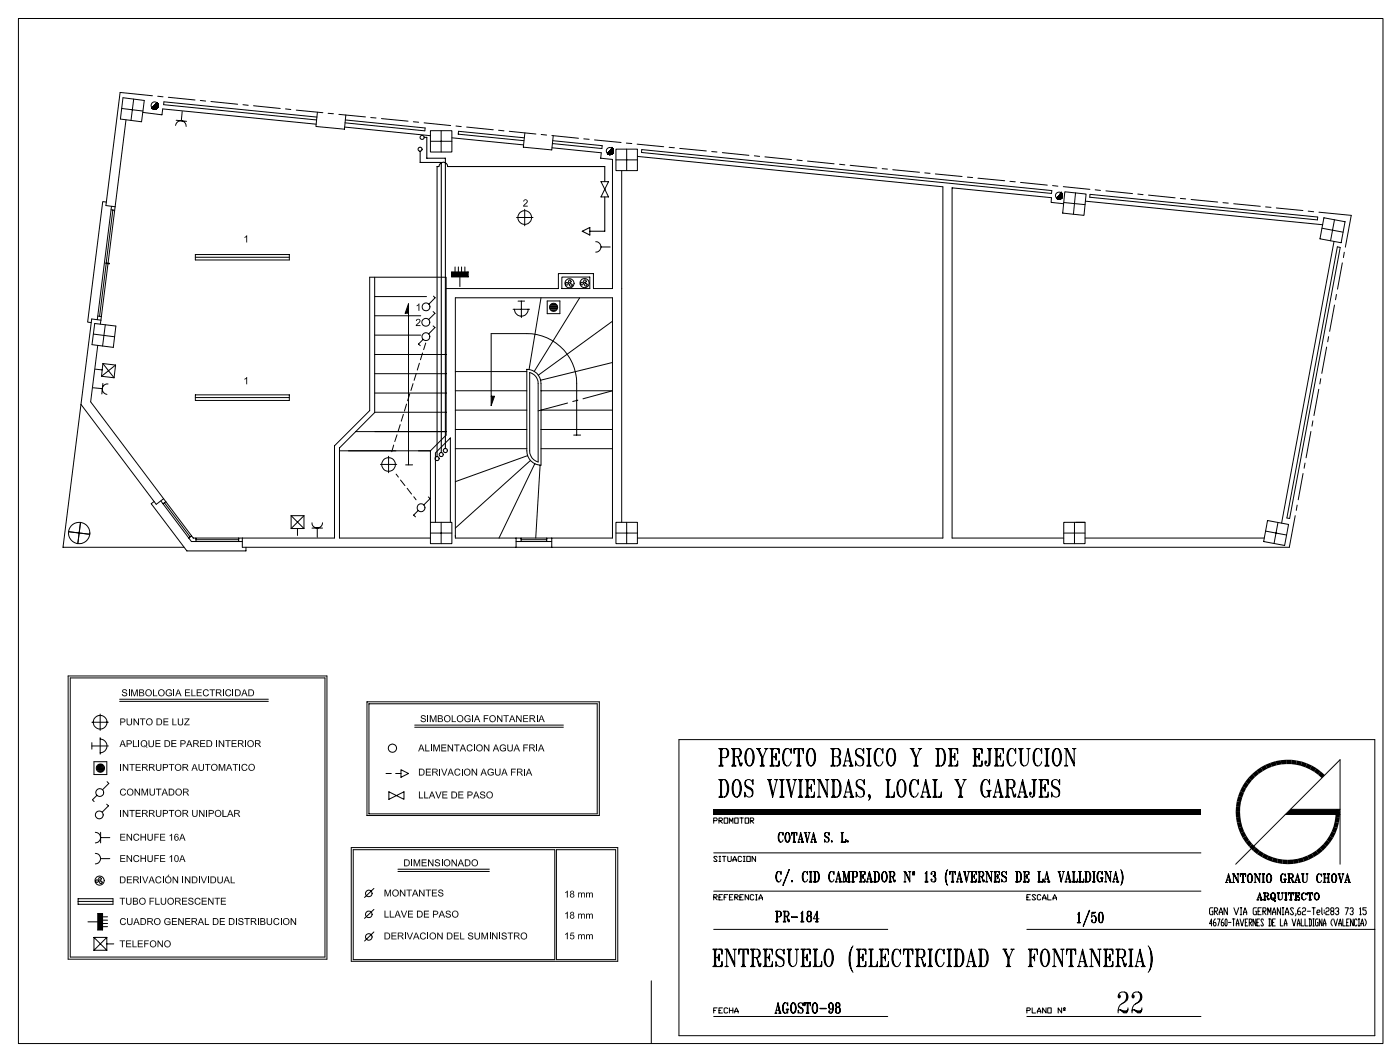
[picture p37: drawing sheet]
<svg xmlns="http://www.w3.org/2000/svg" width="392mm" height="297mm" viewBox="0 0 392 297" stroke-linecap="round" stroke-linejoin="round" font-family="sans-serif">
<g fill="none" stroke="#000" stroke-width=".28">
<path d="M5.2 5.2h382.3v287h-382.3zM34.1 30.4l5.9 .7M34.5 27.4l5.9 .7-.7 6-6-.8zM35.3 33.5l-7 56.1M37.5 27.7l-.8 6M40 31.5l5.4 .6 .2-1.6 43 4.3M42.7 30.3l1.4-1.4-1.4 1.4M42.7 26.8l-9-.9-4 31.6 2.6 .4M43.1 30.5l1.2-1.1-1.1 1.1M43.7 30.4l.6-.5-.7 .6M44 28.8l-1.3 1.5M44.1 28.8l-1.5 1.5"/>
<path d="M44.1 30.2l-.1 .1M44.1 28.9l-1.4 1.4M44.2 29l-1.4 1.4M44.2 30.1l-.3 .3 .3-.3M44.2 26.9l1.5 .2M44.2 29l-1.4 1.3M44.2 29.1l-1.3 1.3M44.2 30l-.4 .4 .4-.4M44.2 30l-.4 .4M44.2 29.1l-1.3 1.4M44.3 29.2l-1.3 1.3M44.3 29.2l-1.2 1.3"/>
<path d="M44.3 29.3l-1.2 1.2M44.3 29.7l-.7 .8 .7-.7M44.3 29.4l-1.1 1.1M44.3 29.5l-1 1M44.3 29.6l-1 .9M44.3 29.6l-.9 .9M44.3 29.7l-.8 .8M47.2 27.2l7.5 .8M49.2 35.1a1.49 1.49 0 0 1 1.6-1.3 1.49 1.49 0 0 1 1.4 1.6M49.4 33.7l2.9 .3M51.1 31.2l-.3 2.6M56.1 28.1l1.5 .2"/>
<path d="M59.1 28.4l7.5 .8M68.1 29.3l1.5 .2M71 29.6l7.5 .8M80 30.5l1.5 .2M83 30.8l7.5 .8M88.8 32.8l-42.9-4.3-.1 .8 42.9 4.3M88.9 31.4l-.4 4 8 .8 .4-4M91.9 31.7l1.5 .1M95 32l7.4 .7M96.6 35.6l24 2.4M96.8 33.6l22.3 2.2-.1 .8-22.3-2.2M103.9 32.9l1.5 .1"/>
<path d="M106.9 33.2l7.4 .7M115.8 34.1l1.5 .1M118.8 34.4l7.5 .8M120.6 36.6h6v6h-6zM120.6 39.6h6M123.6 36.6v6M126.6 38.6l20.1 2M127.8 35.3l1.4 .1M130.8 35.6l7.4 .7M139.7 36.5l1.5 .1M142.7 36.8l7.5 .7M146.9 38.6l-18.4-1.8-.1 .8 18.4 1.8"/>
<path d="M147.1 37.2l-.5 4 8 .8 .4-4M151.6 37.6l1.6 .2M154.6 37.9l7.5 .8M154.9 39.4l13.8 1.4v.8l-13.9-1.4M163.6 38.9l1.5 .1M166.6 39.2l7.4 .7M29.8 56.6l-1-.2-4.2 33.8 1 .1M31.1 58.7l1 .2M31.2 57.8l-3.9 31.7M31.6 58.8l-1.8 14.8M147 58.6v4.6M154.7 41.4l13.8 1.4-.2 1.5 3.3 .3v36.2h-5.3v-4.2h-9.8v4.2h-31.5"/>
<path d="M168.4 50.9h2.1l-1 2.1zM169.5 53l1 2.1h-2.1zM170.2 43l1.5-1.4-1.5 1.5M170.9 42.3l.7-.7-.8 .8M171.5 41.5h.1M171.5 41.5h-.1M171.5 41.5l-.4 .5M171.5 41.5l-.2 .3M171.5 41.5l-.3 .4M171.6 41.5l-.5 .5M171.6 41.5l-1 1.1 1-1M171.6 41.5l-.6 .6"/>
<path d="M171.6 41.5l-.7 .7M171.6 41.6l-1 .9M171.6 41.6l-1.1 1.1M171.6 41.6l-1.3 1.3M171.6 41.6l-1.3 1.4M171.7 41.7l-1.4 1.4M171.7 41.8l-1.3 1.4M171.8 42.7l-.5 .5M171.8 41.9l-1.3 1.3M171.8 42l-1.2 1.2M171.8 42.6l-.6 .6M171.9 42.1l-1.2 1.2"/>
<path d="M171.9 42.2l-1.1 1.1M171.9 42.3l-1 1M171.9 42.5l-.8 .8M172.6 41.8h6v6h-6zM172.6 44.8h6M174.2 47.8v98.4M175.5 40.1l1.5 .1M175.6 41.8v6M178.5 40.4l7.5 .7M178.6 43.8l85.6 8.5v98.3h-85.6M179.8 41.9l114.9 11.5-.1 .8-114.9-11.5zM187.5 41.2l1.5 .2"/>
<path d="M190.5 41.5l7.4 .8M199.4 42.4l1.5 .2M202.4 42.7l7.4 .8M211.4 43.6l1.5 .2M214.3 43.9l7.5 .8M223.3 44.8l1.5 .2M226.3 45.1l7.4 .8M235.2 46l1.5 .2M238.2 46.3l7.5 .7M247.2 47.2l1.5 .1M250.1 47.5l7.5 .7M259.1 48.4l1.5 .1"/>
<path d="M262.1 48.7l7.5 .7M271.1 49.6l1.4 .1M274 49.9l7.5 .7M283 50.8l1.5 .1M286 51.1l7.5 .7M294.9 52l1.5 .1M296.3 55.6l1.3-1.3-1.3 1.4M297 55.7l.7-.7-.8 .8M297.1 55.7l.6-.7-.7 .7M297.2 55.6l.4-.4-.4 .5M297.4 54h.1M297.4 54l-.1 .1"/>
<path d="M297.4 54l-.2 .3 .2-.3M297.4 54l-.6 .6M297.4 54l-.3 .3M297.4 54l-.3 .4M297.4 54l-.4 .4M297.4 54l-.5 .6M297.5 54.1l-1.2 1.2 1.2-1.2M297.5 54.1l-.8 .7M297.5 54.1l-.9 .8M297.5 54.1l-1.1 1.1M297.5 55.4l-.1 .1M297.5 54.1l-1.4 1.5 1.5-1.4-1.4 1.4 1.4-1.4-1.3 1.5"/>
<path d="M297.5 54.1l-1.3 1.3M297.5 55.4l-.2 .2 .3-.2M297.6 55.3l-.3 .3M297.6 55.3l-.4 .3M297.7 54.4l-1.4 1.3M297.7 55.2l-.6 .5M297.7 54.5l-1.3 1.2M297.7 54.6l-1.2 1.2M297.7 54.6l-1.1 1.2 1.1-1.2M297.7 54.8l-.9 1M297.7 54.8l-.8 1M297.9 52.3l7.5 .7"/>
<path d="M298 57l-3.5-.3 .1-1.4-27.8-2.7v98h31.3M298.1 56.7l5.9 .6M298.4 53.7l5.9 .6-.6 6-5.9-.6zM301.4 54l-.6 6M304.1 56.3l66.5 6.6M305.4 54.4l63.8 6.4-.1 .8-63.7-6.4zM306.9 53.1l1.5 .2M309.9 53.4l7.4 .8M318.8 54.3l1.5 .2M321.8 54.6l7.5 .8M330.8 55.6l1.4 .1M333.8 55.9l7.4 .7"/>
<path d="M342.7 56.7l1.5 .2M345.7 57l7.4 .8M354.6 57.9l1.6 .2M357.6 58.2l7.5 .7M366.6 59.1l1.5 .2M369.6 59.4l9 .9-1.6 8.9M29.6 73.8l1 .1M29.7 73.6l.9 .1M29.8 73.8l-1.9 14.8M54.7 71.3h26.4v1.5h-26.4zM54.7 72h26.4M105 77.6v37.9l-9.9 9.9v25.2h25.5"/>
<path d="M126.6 76.1h4.6v1.4h-4.6zM127.5 74.7v1.4M128.4 74.7v1.4M128.9 77.5v2.7M129.3 74.7v1.4M130.3 74.7v1.4M144.7 60.9h4.7M157.4 77.6h7.9v3.2h-7.9zM166.9 67.7a1.46 1.46 0 0 1 1.5 1.4 1.46 1.46 0 0 1-1.5 1.5M168.4 69.1h2.6M370.4 63.9l5.9 1.1M371 61l5.9 1.1-1.1 5.9-5.9-1.1z"/>
<path d="M373.8 67.6l-14.7 78.8M373.9 61.5l-1.1 5.9M374.7 69.1l.8 .2-14.1 75.9-.8-.2zM376.1 73.6l-1.3 7.4M376.7 70.6l-.3 1.5M26.2 93.5l5.9 .8M26.5 90.6l6 .7-.7 6-6-.8zM27.4 96.7l-2 15.8 28.7 38.1h39.6v-25.8l9.9-9.9v-37.3h21.4v44.2l-4.4 4.4M27.4 88.5l1 .1M28.3 89.6l-2.6-.3-8 63.9h33.9M28.3 89.6l-.2 1.1M29.5 90.9l-.8 6"/>
<path d="M105 83h14.5M105 88.4h12.9M105 93.8h12.9M105 99.2h20M114.5 87.7h-1l1-2.7v45.1M118.4 98.8l-.6 1.9M118.5 95.1l-1.2 1.2 .5 .5M119.3 96l-.6 1.9M121.4 87.2l.5 .5-1.8 1.8M121.4 91.2l.5 .5-1.8 1.8M121.5 82.9l.4 .5-1.7 1.7M143.8 86.6h4.6"/>
<path d="M144.1 86.6a1.93 1.93 0 0 0 2 1.9 1.93 1.93 0 0 0 1.9-1.9M145.2 84.3h1.8M146.1 84.3v4.6M151.6 83.4l-3.3 20M153.3 84.3h3.6v3.5h-3.6zM162.4 83.4l-12.7 20.6M171.6 89.9l-20.8 15.1M371.7 97.2l-1.3 7.3M372.3 94.2l-.3 1.5M373.9 85.4l-1.3 7.4M374.5 82.4l-.3 1.5M22.7 113.2l21.1 28 2-1.6"/>
<path d="M26.1 108.6l2.6 .2M26.7 103.3l1.9 .3M28.4 105.3l3.6 .5M28.8 101.8l3.6 .4M28.8 101.8l3.2 4M28.8 101.8l-.4 3.5M28.8 107.3l-.3 3M30.3 107.5a1.47 1.47 0 0 0-1.6 1.3 1.47 1.47 0 0 0 1.3 1.6M32.4 102.2l-4 3.1M32.4 102.2l-.4 3.6M54.7 110.5h26.4v1.6h-26.4zM54.7 111.3h26.4"/>
<path d="M105 104.6h20M105 110h20M105 115.4h20M112.1 118.9l-.6 1.9M113 116l-.6 1.9M113.9 113.1l-.6 2M114.8 110.3l-.6 1.9M115.7 107.4l-.6 1.9M116.6 104.6l-.6 1.9M117.5 101.7l-.6 1.9M127.6 114.8h20M127.6 109.4h20"/>
<path d="M127.6 104h20M137.6 110.9h1l-1 2.7v-20.2h10a14 14 0 0 1 14 14v14.4M147.6 103.4a3.9 3.9 0 0 1 4 4v22.8a4 4 0 0 1-4-4zM148.4 104.3a3.1 3.1 0 0 1 2.4 3.1v21.9a3.1 3.1 0 0 1-2.4-3.1zM151.6 114.8h20M151.6 109.4h20l-8.2 2.2M159 112.8l-8.2 2.2M161.9 112l-1.4 .4M171.6 101.5l-20.1 4.9M367.9 117.8l-.3 1.5M369.5 109l-1.3 7.3M370.1 106l-.3 1.5"/>
<path d="M95.1 126.2h25.5M99.7 120.8h25.3M106.6 130h4.6M108.9 127.7v4.6M110.3 124.6l-.5 1.9M111 132.7l.6 .9M111.3 121.7l-.7 1.9M112.2 134.4l1.3 1.5M113.7 130.1h1.9M114.1 136.7l1.2 1.6M116 139.1l.6 .8M120 139.1l.5 .5-1.8 1.8"/>
<path d="M120.6 126.2v20M127.6 120.2h20M127.6 125.6h20M147.8 127.6l-20.2 7.2M148.6 128.9l-21 18.9M149.9 129.8l-10.1 20.8M151.3 130.2l-1.2 20.4M151.6 120.2h20M151.6 125.6h20M160.7 121.8h2M365.1 132.6l-1.3 7.3M365.7 129.6l-.3 1.5"/>
<path d="M367.3 120.8l-1.3 7.4M19.2 148.9l5.9 .7M22.6 146.2l-.8 6M43.2 140.4l-.8 .6 10 13.2h16.5v-1M45.1 140.3l8.5 11.3h14.3M46.1 140.7l7.2 9.6M46.5 140.4l-.8 .6M53.7 150l-.8 .6M54.9 151.1h12M54.9 150.6v1M66.9 150.6v1M81.6 144.4v3.6"/>
<path d="M81.6 144.4l3.6 3.6M81.6 144.4h3.6M81.6 148h3.6M83.4 148v1.9M85.2 144.4v3.6M85.2 144.4l-3.6 3.6M87.4 146.4a1.48 1.48 0 0 0 1.5 1.4 1.48 1.48 0 0 0 1.5-1.4M87.4 147.8h3M88.9 147.8v2.6M117.2 142.9l-1.3 1.3 .5 .5M120.6 146.2h6v6h-6zM120.6 149.2h6"/>
<path d="M122 146.2v-19.4l4.2-4.2v23.6M123.6 146.2v6M127.6 150.2h.1M144.6 150.6h1.4v1h-1.4M144.6 150.6h-17v-67.2h44v67.2h-17M144.6 150.6v2.6M146 151.1h7.2M146 151.6h7.2M146 150.6h7.2M154.6 150.6h-1.4v1h1.4M154.6 150.6v2.6M172.6 146.2h6v6h-6z"/>
<path d="M172.6 149.2h6M175.6 146.2v6M298.1 146.2h5.9v6h-5.9zM298.1 149.2h5.9M301.1 146.2v6M301.5 146.2h2.5M304 150.6h50.2M354.6 148.7l5.9 1.1M355.2 145.7l5.9 1.1-1.1 5.9-5.9-1.1zM358.1 146.3l-1.1 5.9M362.9 144.4l-1.6 8.8h-293.4v-2.6M363.5 141.4l-.3 1.5"/>
<path d="M19.1 189.2h72.5v79.3h-72.5zM19.7 189.8h71.4v78.1h-71.4zM28.1 199.9v4.6M33.5 195.8h41.7M33.5 196.4h41.7M102.8 196.5h65.1v31.8h-65.1zM103.4 197h63.9v30.9h-63.9zM25.7 208.8h4.7M25.7 202.2h4.7M25.7 207.9v1.8M26.3 213.2h3.6v3.6h-3.6zM27.6 216h1.1"/>
<path d="M28.1 206.9a1.93 1.93 0 0 1 1.9 1.9 1.93 1.93 0 0 1-1.9 1.9M28.1 206.5v4.6M28.7 214l-1 .1M30 218.8l.5 .5-1.8 1.8M108.2 216.5h1.4M110.9 216.5h1.5M112.4 215.5l2.1 1-2.1 1.1zM116.2 203.6h41.7M116.2 203h41.7M190.2 207.1h195v82.9h-195zM201.4 218.2h1.6a3.1 3.1 0 0 1 0 5h-1.6M201.4 209.6h2a1.37 1.37 0 0 1 .8 1.2 1.37 1.37 0 0 1-.8 1.3h-1.2"/>
<path d="M201.4 214.4h1.3M201.5 218.2l.4 .3M201.5 209.6l.4 .2M201.7 218.2l.2 .5M201.7 209.6l.2 .4M201.9 209.6v4.8M201.9 218.2v5M201.9 214.2l-.4 .2M201.9 214l-.2 .4M202.1 209.8v4.4M202.1 218.5v4.4M202.2 218.2v5"/>
<path d="M202.2 209.6v4.8M202.2 214l.2 .4M202.2 214.2l.3 .2M202.4 218.2l-.2 .5M202.4 209.6l-.2 .4M202.5 218.2l-.3 .3M202.5 209.6l-.3 .2M203 218.2a4 4 0 0 1 0 5M203.4 209.6l.4 .6v1.2l-.4 .7M203.7 219a4.1 4.1 0 0 1 0 3.4M203.8 210l.2 .5-.2 1.1M205 209.6h1.9a1.2 1.2 0 0 1 .9 1.1 1.2 1.2 0 0 1-.9 1.2h-1.1"/>
<path d="M205 214.4h1.3M205.1 209.6l.3 .2M205.3 209.6l.1 .4M205.4 209.6v4.8M205.4 214.2l-.3 .2M205.4 214l-.1 .4M205.6 219a4.1 4.1 0 0 0 0 3.4M205.6 209.8v4.4M205.8 218.5a1.08 1.08 0 0 1 1.2-.1 1.08 1.08 0 0 1 .6 1 4.2 4.2 0 0 1-.5 3.5 1.11 1.11 0 0 1-1.2 .1 1.11 1.11 0 0 1-.6-1 4.4 4.4 0 0 1 .5-3.5zM205.8 209.6v4.8M205.8 214l.2 .4M205.8 214.2l.3 .2"/>
<path d="M206 209.6l-.2 .4M206.1 209.6l-.3 .2M206.2 218.2a4 4 0 0 0 0 5M206.4 211.9a3.8 3.8 0 0 1 1 2.5h.3l.2-.9M206.6 218.2a4 4 0 0 1 0 5M206.8 212.1l.8 1.9 .3-.3M206.9 209.6a1.65 1.65 0 0 1 .4 2l-.4 .3M207.2 219a4.1 4.1 0 0 1 0 3.4M207.3 213.5l.1 .5 .3 .2M207.4 210l.2 .5-.2 .9M208.9 219.6a2.28 2.28 0 0 0 1.8 1.4l.1 .5M209 218.5a1.16 1.16 0 0 0 .3 1.6l1 .5a1.36 1.36 0 0 1 .7 1.5 1.36 1.36 0 0 1-1.3 1.1l-.8-.8-.2-.6v1.4l.2-.8"/>
<path d="M209.2 210.2a4.1 4.1 0 0 0 0 3.5M209.4 209.8a1.11 1.11 0 0 1 1.2-.1 1.11 1.11 0 0 1 .6 1 3 3 0 0 1-1 3.7 2.11 2.11 0 0 1-1.5-2.8l.3-1.4zM209.8 209.6a3.4 3.4 0 0 0-.6 3.9l.6 .9M210.2 209.6a3.9 3.9 0 0 1 0 4.8M210.8 219l.2-.8v1.4a1.24 1.24 0 0 0-.6-1.2 1.24 1.24 0 0 0-1.4 .1 1.35 1.35 0 0 0 .3 2.1l1 .4a1.37 1.37 0 0 1 .4 1.9M210.8 210.2a4.1 4.1 0 0 1 0 3.5M212 209.6h1.1M212.1 209.6l.3 .2M212.3 209.6l1.1 2.5v2.3M212.4 209.6l1.2 2.5v2.1M212.6 209.6l1.1 2.5v2.3M212.9 214.4h1.3"/>
<path d="M212.9 209.6l-.3 .2M213.4 214.2l-.3 .2M213.4 214l-.1 .4M213.7 214l.2 .4M213.7 214.2l.4 .2M214.2 209.6h1M214.4 209.6l.3 .2M214.7 209.8l-1 2.3M215.1 218.2h1.1M215.1 209.6l-.4 .2M215.2 218.2l.3 .5M215.3 218.2l1.2 5"/>
<path d="M215.5 218.2l1 5M215.7 209.6h2.6v1.3l-.2-1.3M215.7 214.4h2.6v-1.4l-.2 1.4M215.7 218.2l1 4.2M215.9 209.6l.3 .2M215.9 218.2l-.2 .5M216 218.2l-.3 .3M216 209.6l.2 .4M216.2 209.6v4.8M216.2 214.2l-.3 .2M216.2 214l-.2 .4M216.4 209.8v4.4"/>
<path d="M216.5 209.6v4.8M216.5 211.9h1M216.5 214l.2 .4M216.5 214.2l.3 .2M216.7 209.6l-.2 .4M216.8 209.6l-.3 .2M217 218.2h1M217.3 218.2l.3 .3M217.5 210.9v1.9zM217.5 211.4l-.3 .5 .3 .4M217.5 211.6l-.7 .3 .7 .2M217.5 209.6l.8 .2"/>
<path d="M217.6 218.5l-1.1 4.7M217.8 218.2l-.2 .3M217.8 209.6l.5 .4M218 209.6l.3 .6M218.3 214.2l-.8 .2M218.3 214l-.5 .4M218.3 213.7l-.3 .7M218.4 218.2h1.4M218.6 218.2l.3 .3M218.8 218.2l.1 .5M218.9 218.2v5M219.1 218.5v4.4"/>
<path d="M219.2 218.2v5M219.4 218.2l-.2 .5M219.6 218.2l-.4 .3M219.8 210.2a4.7 4.7 0 0 0 0 3.5M220.3 218.2h1.1M220.4 218.2l.3 .5M220.4 209.6a2.89 2.89 0 0 0-.8 3l.2 .9 .6 .9M220.6 218.2l1.1 5M220.7 218.2l1 5M220.9 218.2l1 4.2M221.1 218.2l-.2 .5M221.2 218.2l-.3 .3"/>
<path d="M221.5 210.2l.2-.6v1.3l-.2-.7a1.08 1.08 0 0 0-1.2-.6 1.08 1.08 0 0 0-.8 1.1 3.9 3.9 0 0 0 .4 3.5l.5 .2a1.21 1.21 0 0 0 1.3-1.2M222.2 218.2h1M222.5 218.2l.3 .3M222.7 209.6l-.2 1.3v-1.3h2.6v1.3l-.1-1.3M222.8 218.5l-1.1 4.7M222.8 209.6l-.3 .6M223 218.2l-.2 .3M223 209.6l-.5 .4M223.2 214.4h1.3M223.4 209.6l-.9 .2M223.6 218.2h1.4M223.6 209.6v4.8"/>
<path d="M223.6 214.2l-.2 .2M223.6 214l-.1 .4M223.8 218.2l.4 .3M223.8 209.8v4.4M224 218.2l.2 .5M224 209.6v4.8M224 214l.2 .4M224 214.2l.3 .2M224.2 218.2v5M224.3 218.5v4.4M224.3 209.6l.8 .2M224.5 218.2v5"/>
<path d="M224.6 218.2l-.1 .5M224.6 209.6l.5 .4M224.8 218.2l-.3 .3M224.8 209.6l.3 .6M225.6 218.2h2.6v1.4l-.2-1.4M225.8 218.2l.3 .3M225.9 218.2l.2 .5M226.1 218.2v5M226.3 218.5v4.4M226.4 218.2v5M226.4 210.2a4.1 4.1 0 0 0 0 3.5M226.6 209.8a1.14 1.14 0 0 1 1.2-.1 1.14 1.14 0 0 1 .6 1 3 3 0 0 1-1 3.7 2.11 2.11 0 0 1-1.5-2.8l.2-.9z"/>
<path d="M226.6 218.2l-.2 .5M226.7 218.2l-.3 .3M227.1 209.6a3.4 3.4 0 0 0-.7 3.9l.7 .9M227.4 219.6v1.9zM227.4 218.2l.8 .3M227.4 209.6a3.9 3.9 0 0 1 0 4.8M227.7 218.2l.5 .5M227.9 218.2l.3 .8M228 210.2a4.1 4.1 0 0 1 0 3.5M229 218.2h.8l2 4.2M229.2 218.2l.3 .3M229.7 218.2l1.9 4.2"/>
<path d="M231.3 218.2h1M231.4 218.2l.4 .3M231.8 218.5v4.7l-2.3-5v4.7M232.1 218.2l-.3 .3M232.7 209.6h2a1.18 1.18 0 0 1 .9 1.1 1.18 1.18 0 0 1-.9 1.2M232.9 218.2h1.6a2.54 2.54 0 0 1 1.2 3.1 2.08 2.08 0 0 1-1.2 1.9h-1.6M232.9 209.6l.4 .2M233.1 218.2l.3 .3M233.1 209.6l.2 .4M233.3 218.2l.1 .5M233.3 209.6v4.8M233.3 214.2l-.4 .2"/>
<path d="M233.3 214l-.2 .4M233.4 218.2v5M233.4 209.8v4.4M233.6 211.9h1.1a1.38 1.38 0 0 1 .9 1.2 1.38 1.38 0 0 1-.9 1.3h-2M233.6 209.6v4.8M233.6 218.5v4.4M233.6 214l.1 .4M233.6 214.2l.3 .2M233.7 218.2v5M233.7 209.6l-.1 .4M233.9 218.2l-.2 .5M233.9 209.6l-.3 .2"/>
<path d="M234.1 218.2l-.4 .3M234.5 218.2a4 4 0 0 1 0 5M234.7 209.6l.3 .2 .2 .4v1l-.2 .4-.3 .3M234.7 211.9l.5 .7v1.1l-.5 .7M235.2 219a4.7 4.7 0 0 1 0 3.4M235.2 210l.2 .5-.2 .9M235.2 212.3l.2 .5-.2 1.2M236.2 214.4h1M236.5 214.2l1.1-4.6 1.2 4.8M236.5 214.2l-.2 .2M236.5 214.2l.3 .2M236.8 213h1.5"/>
<path d="M237.5 210.2l1 4.2M237.6 219l1 4.2M237.6 210.2l1 4.2M237.8 219l1 4.2M238 214.4h1.1M238.5 214.2l-.4 .2M238.5 214l-.2 .4M238.6 214l.3 .4M239.9 210.9a2.52 2.52 0 0 0 1.8 1.4l.2 .5M240.1 219.6a2.28 2.28 0 0 0 1.8 1.4l.1 .5M240.1 209.8a1.12 1.12 0 0 0 .3 1.6l1 .5a1.38 1.38 0 0 1 .6 1.5 1.38 1.38 0 0 1-1.3 1l-.8-.7-.2-.7v1.4l.2-.7M240.2 218.5a1.16 1.16 0 0 0 .3 1.6l1 .5a1.36 1.36 0 0 1 .7 1.5 1.36 1.36 0 0 1-1.3 1.1l-.5-.3-.5-1.1v1.4l.2-.8"/>
<path d="M241.9 210.2l.1-.6v1.3l-.1-.7a1.15 1.15 0 0 0-1.1-.7 1.15 1.15 0 0 0-1.1 .7l.2 1.2 1.5 .9a1.43 1.43 0 0 1 .3 1.9M242 219l.2-.8v1.4a1.24 1.24 0 0 0-.6-1.2 1.24 1.24 0 0 0-1.4 .1 1.35 1.35 0 0 0 .3 2.1l1 .4a1.37 1.37 0 0 1 .4 1.9M242.8 214.4h1.3M242.8 209.6h1.3M243 209.6l.3 .2M243.2 209.6l.1 .4M243.3 209.6v4.8M243.3 214.2l-.3 .2M243.3 214l-.1 .4M243.5 209.8v4.4M243.6 209.6v4.8M243.6 214l.2 .4"/>
<path d="M243.6 214.2l.4 .2M243.8 209.6l-.2 .4M244 209.6l-.4 .2M245.4 210.2a4.1 4.1 0 0 0 0 3.5M246.1 209.6a3.4 3.4 0 0 0-.7 3.9l.7 .9M247.2 210.2l.2-.6v1.3a1.21 1.21 0 0 0-1.3-1.3 3.1 3.1 0 0 0-.8 4.1l.8 .7a1.28 1.28 0 0 0 1.3-1.2M248.2 218.2h1.3M248.4 218.2l.3 .3M248.5 218.2l.2 .5M248.7 218.2v5M248.8 210.2a4.7 4.7 0 0 0 0 3.5M248.8 218.5v4.4"/>
<path d="M249 209.8a1.11 1.11 0 0 1 1.2-.1 1.11 1.11 0 0 1 .6 1 4.2 4.2 0 0 1-.5 3.5 1.08 1.08 0 0 1-1.2 .1 1.08 1.08 0 0 1-.6-1.1 4.2 4.2 0 0 1 .5-3.4zM249 218.2v5M249.2 218.2l-.2 .5M249.3 218.2l-.3 .3M249.5 209.6a2.89 2.89 0 0 0-.8 3l.1 .9 .7 .9M249.8 209.6a2.89 2.89 0 0 1 .9 3l-.2 .9-.7 .9M250.5 210.2a4.7 4.7 0 0 1 0 3.5M251.8 219a4.7 4.7 0 0 0 0 3.4M251.9 218.5a1.08 1.08 0 0 1 1.2-.1 1.08 1.08 0 0 1 .6 1 4.2 4.2 0 0 1-.5 3.5 1.08 1.08 0 0 1-1.2 .1 1.08 1.08 0 0 1-.5-1 4.2 4.2 0 0 1 .4-3.5zM252.4 218.2a3.8 3.8 0 0 0 0 5M252.7 218.2a4 4 0 0 1 0 5M253.4 219a4.7 4.7 0 0 1 0 3.4"/>
<path d="M255 209.6h1.2M255.2 209.6l.3 .2M255.4 219a4.1 4.1 0 0 0 0 3.4M255.4 209.6l1.1 2.5v2.3M255.5 209.6l1.2 2.5v2.1M255.7 209.6l1.1 2.5v2.3M256 218.2a4 4 0 0 0 0 5M256 214.4h1.3M256 209.6l-.3 .2M256.5 214.2l-.3 .2M256.5 214l-.2 .4M256.8 214l.2 .4"/>
<path d="M256.8 214.2l.3 .2M257.1 219l.2-.8v1.4a1.28 1.28 0 0 0-1.3-1.4 2.54 2.54 0 0 0-1.2 3.1 1.77 1.77 0 0 0 1.7 1.9l.8-1.2M257.3 209.6h1M257.5 209.6l.3 .2M257.8 209.8l-1 2.3M258.1 209.6l-.3 .2M259.2 219l1 4.2M259.4 219l1 4.2M261.4 218.2h1.2M261.5 218.2l.3 .3M261.7 218.2l.1 .5M261.8 218.2v5"/>
<path d="M262 218.5v4.4M262.2 209.6h1.6a1.79 1.79 0 0 1 1.1 1.8 2.9 2.9 0 0 1-1.1 3h-1.6M262.2 218.2v5M262.3 218.2l-.1 .5M262.3 209.6l.4 .2M262.5 218.2l-.3 .3M262.5 209.6l.2 .4M262.7 209.6v4.8M262.7 214.2l-.4 .2M262.7 214l-.2 .4M262.8 209.8v4.4M263 209.6v4.8"/>
<path d="M263 214l.1 .4M263 214.2l.3 .2M263.1 209.6l-.1 .4M263.3 209.6l-.3 .2M263.8 209.6a2.89 2.89 0 0 1 .8 3l-.1 .9-.7 .9M264.5 210.2a4.7 4.7 0 0 1 0 3.5M265.7 209.6h2.7v1.3l-.2-1.3M265.7 214.4h2.7v-1.4l-.2 1.4M265.9 209.6l.3 .2M266.1 209.6l.1 .4M266.2 209.6v4.8M266.2 214.2l-.3 .2"/>
<path d="M266.2 214l-.1 .4M266.4 209.8v4.4M266.6 211.9h.9M266.6 209.6v4.8M266.6 214l.1 .4M266.6 214.2l.3 .2M266.7 209.6l-.1 .4M266.9 209.6l-.3 .2M267.5 210.9v1.9l-.1-.9zM267.5 211.4l-.3 .5 .3 .4M267.5 211.6l-.6 .3 .6 .2M267.5 218.2h1.1"/>
<path d="M267.5 209.6l.9 .2M267.7 218.2l.3 .3M267.8 218.2l1.2 2.6v2.4M267.8 209.6l.6 .4M268 218.2l1.2 2.6v2.1M268 209.6l.4 .6M268.2 218.2l1.1 2.6v2.4M268.4 214.2l-.9 .2M268.4 214l-.6 .4M268.4 213.7l-.4 .7M268.5 218.2l-.3 .3M269.8 218.2h1"/>
<path d="M270 218.2l.3 .3M270.3 218.5l-1 2.3M270.6 218.2l-.3 .3M272.6 209.6h2.6v1.3l-.2-1.3M272.6 214.4h2.6v-1.4l-.2 1.4M272.8 209.6l.2 .2M272.9 209.6l.1 .4M273 209.6v4.8M273 214.2l-.2 .2M273 214l-.1 .4M273.2 209.8v4.4M273.4 211.9h1"/>
<path d="M273.4 209.6v4.8M273.4 214l.2 .4M273.4 214.2l.3 .2M273.6 209.6l-.2 .4M273.7 209.6l-.3 .2M274.4 210.9v1.9l-.2-.9zM274.4 211.4l-.4 .5 .4 .4M274.4 211.6l-.7 .3 .7 .2M274.4 209.6l.8 .2M274.7 209.6l.5 .4M274.8 209.6l.4 .6M275.2 214.2l-.8 .2"/>
<path d="M275.2 214l-.5 .4M275.2 213.7l-.4 .7M275.3 219a4.1 4.1 0 0 0 0 3.4M276 218.2a4 4 0 0 0 0 5M276.1 213.2h.2v.3h-.2zM276.6 209.6h1.3M276.8 209.6l.3 .2M276.9 209.6l.2 .4M277.1 219l.2-.8v1.4a1.28 1.28 0 0 0-1.3-1.4 3.1 3.1 0 0 0 0 5h.5l.3-.3h.3l.2 .3v-1.9M277.1 209.6v3.9l-.3 .9M277.3 209.8v3.7l-.2 .7M277.5 209.6v3.9l-.2 .7-.8 .2a.95 .95 0 0 1-.4-1.4l.4 .2v.3l-.4 .2"/>
<path d="M277.6 209.6l-.1 .4M277.8 209.6l-.3 .2M278.6 209.6h2.6v1.3l-.2-1.3M278.6 214.4h2.6v-1.4l-.2 1.4M278.8 209.6l.3 .2M278.9 209.6l.2 .4M279.1 209.6v4.8M279.1 214.2l-.3 .2M279.1 214l-.2 .4M279.2 209.8v4.4M279.4 211.9h1M279.4 209.6v4.8"/>
<path d="M279.4 214l.2 .4M279.4 214.2l.3 .2M279.6 219l.9 4.2M279.6 209.6l-.2 .4M279.7 219l1 4.2M279.7 209.6l-.3 .2M280.4 210.9v1.9l-.2-.9zM280.4 211.4l-.4 .5 .4 .4M280.4 211.6l-.7 .3 .7 .2M280.4 209.6l.8 .2M280.7 209.6l.5 .4M280.8 209.6l.4 .6"/>
<path d="M281.2 214.2l-.8 .2M281.2 214l-.5 .4M281.2 213.7l-.4 .7M281.6 218.2h2a1.23 1.23 0 0 1 .9 1.2 1.23 1.23 0 0 1-.9 1.2h-1.1M281.8 218.2l.4 .3M282 218.2l.2 .5M282.2 218.2v5M282.3 218.5v4.4M282.5 218.2v5M282.6 218.2l-.1 .5M282.7 210.2a4.1 4.1 0 0 0 0 3.5M282.8 218.2l-.3 .3"/>
<path d="M283.3 209.6a3.4 3.4 0 0 0-.6 3.9l.6 .9M283.6 218.2a1.67 1.67 0 0 1 .3 2.2l-.3 .2M284.1 218.7l.2 .5-.2 .9M284.4 210.2l.2-.6v1.3a1.21 1.21 0 0 0-1.3-1.3 3.1 3.1 0 0 0-.8 4.1l.8 .7a1.28 1.28 0 0 0 1.3-1.2M285.4 209.6h1.3M285.6 209.6l.3 .2M285.8 209.6l.1 .4M285.9 209.6v3.4a1.28 1.28 0 0 0 1.3 1.4l.5-.2 .5-1.2v-3.2M286 209.8v3.4l.2 .5M286.2 209.6v3.6l.2 .8 .5 .4M286.4 219l1 4.2M286.4 209.6l-.2 .4"/>
<path d="M286.6 219l.9 4.2M286.6 209.6l-.4 .2M287.7 209.6h1M287.9 209.6l.3 .2M288.5 209.6l-.3 .2M289.1 218.2h1.3M289.3 218.2l.3 .3M289.5 218.2l.1 .5M289.6 218.2v4l-.3 1M289.8 218.5l-.2 4.4M289.9 218.2v4l-.1 .7-.8 .3a.84 .84 0 0 1-.2-1.4l.2 .4-.3 .2M289.9 210.2a4.7 4.7 0 0 0 0 3.5"/>
<path d="M290.1 218.2l-.2 .5M290.3 218.2l-.4 .3M290.6 209.6a2.79 2.79 0 0 0-.8 3l.1 .9 .7 .9M291.1 218.2h2.6v1.4l-.2-1.4M291.3 218.2l.3 .3M291.4 218.2l.2 .5M291.6 218.2v5M291.7 218.5v4.4M291.8 210.2l.1-.6v1.3l-.1-.7a1.1 1.1 0 0 0-1.3-.6 1.1 1.1 0 0 0-.9 1.1 3.9 3.9 0 0 0 .5 3.5l.5 .2a1.21 1.21 0 0 0 1.3-1.2M291.9 218.2v5M292.1 218.2l-.2 .5M292.2 218.2l-.3 .3"/>
<path d="M292.7 214.4h1.3M292.7 209.6h1.3M292.9 219.6v1.9l-.2-.9zM292.9 218.2l.8 .3M292.9 209.6l.3 .2M293 209.6l.2 .4M293.2 218.2l.5 .5M293.2 209.6v4.8M293.2 214.2l-.3 .2M293.2 214l-.2 .4M293.4 218.2l.3 .8M293.4 209.8v4.4"/>
<path d="M293.5 209.6v4.8M293.5 214l.2 .4M293.5 214.2l.4 .2M293.7 209.6l-.2 .4M293.9 209.6l-.4 .2M294.8 219.6a2.49 2.49 0 0 0 1.8 1.4l.2 .5M295 218.5a1.12 1.12 0 0 0 .3 1.6l1 .5a1.38 1.38 0 0 1 .7 1.5 1.38 1.38 0 0 1-1.3 1.1l-.9-.8-.1-.6v1.4l.1-.8M295.3 210.2a4.1 4.1 0 0 0 0 3.5M295.5 209.8a1.11 1.11 0 0 1 1.2-.1 1.11 1.11 0 0 1 .6 1 4.2 4.2 0 0 1-.5 3.5 1.11 1.11 0 0 1-1.2 .1 1.11 1.11 0 0 1-.6-1.1 4.4 4.4 0 0 1 .5-3.4zM296 209.6a3.9 3.9 0 0 0 0 4.8M296.3 209.6a3.4 3.4 0 0 1 .6 3.9l-.6 .9M296.8 219l.1-.8v1.4a1.22 1.22 0 0 0-.6-1.2 1.22 1.22 0 0 0-1.3 .1 1.4 1.4 0 0 0 .3 2.1l1 .4a1.5 1.5 0 0 1 .3 1.9"/>
<path d="M296.9 210.2a4.1 4.1 0 0 1 0 3.5M298.2 214.4h1M298.2 209.6h.8l2 4.1M298.4 209.6l.3 .2M298.7 214.2l-.3 .2M298.7 214.2l.3 .2M298.9 209.6l2 4.1M300.5 209.6h1M300.7 209.6l.3 .2M301 209.8v4.6l-2.3-4.8v4.6M301.3 209.6l-.3 .2M26.7 238.9a1.48 1.48 0 0 1 1.5 1.5 1.48 1.48 0 0 1-1.5 1.5"/>
<path d="M26.7 233a1.48 1.48 0 0 1 1.5 1.5 1.48 1.48 0 0 1-1.5 1.5M27.2 222.6l-1.3 1.3 .5 .5M28.2 234.5h2.6M28.2 233v3M29.9 225.1l.5 .5-1.8 1.8M98.4 237.3h74.7v31.8h-74.7zM99 237.9h56.4v30.8h-56.4zM109 221.7l2.1 1-2.1 1.1zM111.1 222.7l2.1-1v2.1zM155.9 237.9h16.6v30.8h-16.6zM200 229.8h.7l.3-.6-.3-.2h-.7v1.5M200 238.8h136.5"/>
<path d="M201.5 229.8h.7l.2-.6-.2-.2h-.7v1.5M201.5 239.7h.4M201.7 229.8l.7 .7M201.7 239.7v1.5M201.9 222.9l-.4 .3M201.9 222.7l-.2 .5M202.2 222.7l.2 .5M202.2 222.9l.3 .3M202.4 239.7h1M202.9 229h1v1.5h-1zM202.9 239.7v1.5M203.9 239.7v1.3l.2 .2 .8-.2v-1.3"/>
<path d="M204.4 230.5v-1.5l.5 1 .5-1v1.5M205.9 229h.9v1.5h-.9zM207.3 229h1M207.8 229v1.5M208.3 239.7h.5M208.5 239.7v1.5M208.8 229h1v1.5h-1zM209.3 239.7h.9v1.5h-.9zM210.2 229.8h.8l.2-.6-.2-.2h-.8v1.5M210.5 229.8l.7 .7M211.7 239.7v1.5l-1-1.5v1.5M218.3 233.5l-.2 .6 .2 1.3"/>
<path d="M218.4 223.2h1.4M218.7 233.1a2.13 2.13 0 0 0 0 2.7M218.9 222.9l-.3 .3M218.9 222.7l-.1 .5M219.2 222.7l.2 .5M219.2 222.9l.4 .3M219.3 233.5l.1-.4v.8a.71 .71 0 0 0-.7-.8 1.72 1.72 0 0 0 0 2.7l.4-.2 .3-.5M220.2 233.5l-.2 .6 .2 1.3M220.3 233.2l.3-.1a1.37 1.37 0 0 1 .7 2 .61 .61 0 0 1-.6 .7 .61 .61 0 0 1-.7-.7l-.1-.9zM220.6 233.1a2.29 2.29 0 0 0 0 2.7M220.8 233.1a2.29 2.29 0 0 1 0 2.7M221.1 233.5l.2 .6-.2 1.3"/>
<path d="M221.9 233.1l-.1 .8v-.8h1.5v.8l-.1-.8M222 233.1l-.2 .4M222.1 233.1l-.3 .3M222.2 235.8h.7M222.3 233.1l-.5 .1M222.5 233.1v2.7M222.5 235.6l-.2 .2M222.5 235.5l-.1 .3M222.5 233.2v2.4M222.6 233.1v2.7M222.6 235.5l.2 .3M222.6 235.6l.2 .2"/>
<path d="M222.8 233.1l.5 .1M223 233.1l.3 .3M223.1 233.1l.2 .4M223.6 235.8h.5M223.6 223.2h1.4M223.7 235.6l.7-2.5 .6 2.7M223.7 235.6l-.1 .2M223.7 235.6l.2 .2M223.9 235h.8M224.2 222.9l-.4 .3M224.2 222.7l-.2 .5M224.3 233.5l.5 2.3"/>
<path d="M224.4 233.5l.5 2.3M224.5 222.7l.1 .5M224.5 222.9l.3 .3M224.5 235.8h.7M224.8 235.6l-.2 .2M224.8 235.5l-.1 .3M224.9 235.5l.2 .3M225.3 233.1h.7M225.5 233.1l.1 .3M225.6 233.1l.6 2.7M225.6 223.2h2.6v-1.4l-.2 1.4M225.7 233.1l.6 2.3"/>
<path d="M225.8 233.1l-.1 .3M225.9 233.1l-.2 .1M226.1 222.9l-.3 .3M226.1 222.7l-.2 .5M226.4 220.6h1M226.4 222.7l.2 .5M226.4 222.9l.3 .3M226.4 233.1h.6M226.6 233.1l.2 .1M226.8 233.2l-.6 2.6M226.9 233.1l-.1 .1M227.2 235.8h.5"/>
<path d="M227.3 235.6l.7-2.5 .6 2.7M227.3 235.6l-.1 .2M227.3 235.6l.2 .2M227.4 220.1l-.3 .5 .3 .4M227.4 220.4l-.7 .2 .7 .2M227.5 235h.8M227.9 233.5l.5 2.3M228 233.5l.5 2.3M228.2 235.8h.6M228.2 222.9l-.8 .3M228.2 222.7l-.5 .5M228.2 222.4l-.3 .8"/>
<path d="M228.4 235.6l-.1 .2M228.4 235.5l-.1 .3M228.5 235.5l.2 .3M229 223.2h1M229.5 222.9l-.3 .3M229.5 222.9l.3 .3M231.1 233.9l1.1 1M231.1 235.4v.4v-.8a.67 .67 0 0 0 .8 .8l.2-.2M231.2 233.2v.8l.7 .4a.81 .81 0 0 1 .2 1.2M232.2 233.5l.1-.4v.8a.71 .71 0 0 0-.3-.7 .71 .71 0 0 0-.8 0 .81 .81 0 0 0 .2 1.2l.7 .4v.8M233 235.5l.1 .1zM233 235.4l.1 .4z"/>
<path d="M233.4 222.9l-.3 .3M233.4 222.7l-.1 .5M233.7 222.7l.2 .5M233.7 222.9l.4 .3M235.7 235.8h1.3v-.8l-.1 .8M235.7 233.1h.7M235.8 233.1l.1 .1M235.8 233.1l.1 .3M235.9 233.1v2.7M235.9 235.6l-.1 .2M235.9 235.5l-.1 .3M236 233.2v2.4"/>
<path d="M236.1 233.1v2.7M236.1 235.5l.1 .3M236.1 235.6l.2 .2M236.2 233.1l-.1 .3M236.3 233.1l-.2 .1M236.3 223.2h1M236.6 222.9l1.2-4.7 1.1 5M236.6 222.9l-.1 .3M236.6 222.9l.4 .3M237 221.8h1.4M237 235.6l-.4 .2M237 235.5l-.3 .3"/>
<path d="M237 235.4l-.2 .4M237.5 235.5l.1 .1zM237.5 235.4l.2 .1-.1 .3zM238.1 223.2h1.2M238.6 222.9l-.3 .3M238.6 222.7l-.2 .5M238.8 222.7l.3 .5M243.5 222.7l.1 .2zM243.6 223.8l.2-.9-.2 .3-.3-.3 .2-.5h.1a1.16 1.16 0 0 1-.3 1.6M243.6 223.2l.2 .2M248.2 223.2h2.4v-1.4l-.2 1.4M248.7 222.9l-.3 .3"/>
<path d="M248.7 222.7l-.2 .5M249 222.7l.2 .5M249 222.9l.3 .3M250.6 222.9l-.8 .3M250.6 222.7l-.5 .5M250.6 222.4l-.3 .8M257.9 223.2h1M258.3 222.9l1.1-4.7 1.1 5M258.3 222.9l-.2 .3M258.3 222.9l.3 .3M258.6 221.8h1.5M259.7 223.2h1.2"/>
<path d="M260.2 222.9l-.3 .3M260.2 222.7l-.1 .5M260.4 222.7l.3 .5M261.4 223.2h2.4v-1.4l-.2 1.4M261.8 222.9l-.3 .3M261.8 222.7l-.1 .5M262.2 222.7l.1 .5M262.2 222.9l.3 .3M263.8 222.9l-.8 .3M263.8 222.7l-.5 .5M263.8 222.4l-.3 .8M268.5 223.2h1.3"/>
<path d="M269 222.9l-.4 .3M269 222.7l-.2 .5M269.3 222.7l.2 .5M269.3 222.9l.3 .3M276.5 221.3h1.2M276.6 221.3l.3 .2M276.8 221.3l.1 .5M276.9 221.3v1.4l-.1 .2M277.1 221.5v1.2M277.5 221.3l-.2 .5M277.6 221.3l-.3 .2M278.3 223.2h.9"/>
<path d="M278.6 222.9l1.1-4.7 1.1 5M278.6 222.9l-.2 .3M278.6 222.9l.3 .3M278.9 221.8h1.5M280 223.2h1.2M280.5 222.9l-.3 .3M280.5 222.7l-.1 .5M280.7 222.7l.3 .5M281.6 223.2h1.4M282.2 222.9l-.4 .3M282.2 222.7l-.2 .5M282.5 222.7l.1 .5"/>
<path d="M282.5 222.9l.3 .3M283.1 220.6l.4 .2 .6 2.4h.3l.2-1M283.5 220.8l.8 1.9 .3-.3M283.9 222.2l.2 .5 .3 .2M285.1 223.2h.9M285.4 222.9l1.2-4.7 1.1 5M285.4 222.9l-.2 .3M285.4 222.9l.3 .3M285.7 221.8h1.5M286.9 223.2h1.1M287.4 222.9l-.4 .3M287.4 222.7l-.2 .5"/>
<path d="M287.5 222.7l.3 .5M288.7 222l.1 .2zM291.1 223.2h2.6v-1.4l-.2 1.4M291.6 222.9l-.3 .3M291.6 222.7l-.2 .5M291.9 220.6h1M291.9 222.7l.2 .5M291.9 222.9l.3 .3M292.9 220.1l-.3 .5 .3 .4M292.9 220.4l-.7 .2 .7 .2M293.7 222.9l-.8 .3M293.7 222.7l-.5 .5"/>
<path d="M293.7 222.4l-.3 .8M360.1 228h15.4M361.6 226.6h13.9M21.9 251.6h9.8v1.6h-9.8zM21.9 252.4h9.8M24.6 258.1h2.8M27.4 255.7h1.3v4.7h-1.3zM28.2 240.4h2.6M28.7 258.5h1.4M28.7 256.7h1.4M28.7 257.6h1.4M28.7 259.4h1.4"/>
<path d="M104.8 254.6l-2.6 2.5M104.8 248.7l-2.6 2.6M111.5 244h25.6M111.5 243.3h25.6M200 251.2h.7l.3-.5-.3-.2h-.7v1.4M200 249.5h136.5M200.2 251.2l.8 .7M201 240l-.3-.3h-.5l-.2 .3 1 1-.3 .2-.7-.2M201.5 251.2h.4M201.5 241.2h.4M202.4 250.5h-.9v1.4h.9M202.9 251.2h.5"/>
<path d="M203.9 250.5h-1v1.4M204.4 251.2h.5M205.4 250.5h-1v1.4h1M205.4 241.2v-.5l.5-1 .4 1v.5M205.4 240.7h.9M205.9 251.2h.7l.2-.5-.2-.2h-.7v1.4M206.1 251.2l.7 .7M207.3 251.2h.5M207.8 240l-.2-.3h-.5l-.3 .3v1l.3 .2 .7-.2M208.3 250.5h-1v1.4h1M208.3 241.2h.5M209.8 250.5v1.4l-1-1.4v1.4"/>
<path d="M211.2 250.7l-.2-.2h-.5l-.3 .2v1l.3 .2h.5l.2-.2M211.7 251.9h.5M211.7 250.5h.5M212 250.5v1.4M212.7 251.9v-.5l.4-.9 .6 .9v.5M212.7 251.4h1M217.3 255.1h1.2a.87 .87 0 0 1 .5 .8 .87 .87 0 0 1-.5 .8h-.7M217.3 258.1h.8M217.4 255.1l.2 .2M217.5 255.1l.1 .3M217.6 255.1v3M217.6 257.9l-.2 .2"/>
<path d="M217.6 257.8l-.1 .3M217.7 244.4l-.2 .7 .2 1.4M217.7 255.3v2.6M217.8 255.1v3M217.8 257.8l.1 .3M217.8 257.9l.2 .2M217.9 255.1l-.1 .3M218 255.1l-.2 .2M218.1 244a2.44 2.44 0 0 0 0 2.9M218.5 255.1l.2 .4v.8l-.2 .4M218.7 244.4l.2-.4v.8a.79 .79 0 0 0-.8-.8 1.87 1.87 0 0 0 0 2.9 .71 .71 0 0 0 .8-.7M218.7 255.4v1"/>
<path d="M219.5 255.1h1.1l.5 .6-.2 .7-1 .1M219.5 258.1h.7M219.5 255.1l.3 .2M219.6 255.1l.2 .3M219.8 255.1v3M219.8 257.9l-.3 .2M219.8 257.8l-.2 .3M219.8 255.3v2.6M219.9 255.1v3M219.9 257.8l.1 .3M219.9 257.9l.2 .2M220 255.1l-.1 .3"/>
<path d="M220.1 255.1l-.2 .2M220.3 256.5l.6 1.6h.2l.1-.6M220.5 256.7l.5 1.1 .2-.1M220.6 255.1a.99 .99 0 0 1 .2 1.3l-.2 .1M220.8 257.5l.3 .4M220.9 255.4v.9M221.1 243.4l-1.8 4.5zM221.8 256.7l1.6 .1zM221.9 246.6l.1 .2zM221.9 246.5l.2 .1-.1 .3zM224.3 258.1h1M224.4 255.7l.5-.6v3"/>
<path d="M224.7 255.4v2.7M224.7 257.9l-.2 .2M224.7 257.8l-.1 .3M224.8 255.4v2.5M224.9 257.8l.1 .3M224.9 257.9l.2 .2M225.1 244.4l-.2 .7 .2 1.4M225.5 244a2.44 2.44 0 0 0 0 2.9M226.2 244.4l.1-.4v.8a.79 .79 0 0 0-.8-.8 1.87 1.87 0 0 0 0 2.9 .71 .71 0 0 0 .8-.7M226.3 256.7v1.1M226.4 255.3v1M226.6 255.1l-.2 .4 .2 .9"/>
<path d="M226.6 256.4l-.3 .1a1 1 0 0 0 .3 1.6l.6-.2 .2-.4-.1-.8-.4-.3M226.6 256.4a1.25 1.25 0 0 0 0 1.7M226.7 244h.8M226.7 246.9h.8M226.9 244l.1 .2M226.9 255.1a.98 .98 0 0 1 0 1.3M226.9 256.4a1.25 1.25 0 0 1 0 1.7M226.9 244l.1 .3M227 244v2.9M227 246.8l-.1 .1M227 246.6l-.1 .3M227.2 255.3v1"/>
<path d="M227.2 244.2v2.6M227.2 256.7v1.1M227.2 244v2.9M227.2 246.6l.1 .3M227.2 246.8l.2 .1M227.3 244l-.1 .3M227.4 244l-.2 .2M227.9 244h1a1.87 1.87 0 0 1 0 2.9h-1M228 244l.2 .2M228.1 244l.1 .3M228.2 244v2.9M228.2 246.8l-.2 .1"/>
<path d="M228.2 246.6l-.1 .3M228.3 244.2v2.6M228.4 244v2.9M228.4 246.6l.1 .3M228.4 246.8l.2 .1M228.5 244l-.1 .3M228.5 258.1h.8M228.6 244l-.2 .2M228.8 255.5v2.6M228.8 257.9l-.2 .2M228.8 257.8l-.1 .3M228.9 244a2.28 2.28 0 0 1 0 2.9"/>
<path d="M228.9 255.4v2.5M229 257.8l.1 .3M229 257.9l.2 .2M229.3 244.4l.2 .7-.2 1.4M229.5 257.2h-1.6l1.1-2.1v3M232.5 244.4l-.2 .7 .2 1.4M232.9 244a2.44 2.44 0 0 0 0 2.9M233.6 244.4l.1-.4v.8a.79 .79 0 0 0-.8-.8 1.87 1.87 0 0 0 0 2.9 .71 .71 0 0 0 .8-.7M234.1 246.9h.6M234.3 246.8l.6-2.8 .7 2.9M234.3 246.8l-.2 .1M234.3 246.8l.1 .1"/>
<path d="M234.4 246.1h.9M234.9 244.4l.5 2.5M234.9 244.4l.6 2.5M235.1 246.9h.7M235.4 246.8l-.2 .1M235.4 246.6l-.1 .3M235.5 246.6l.2 .3M236.1 244h.5l.6 2.5M236.1 246.9h.6M236.2 244l.2 .2M236.4 246.8l-.2 .1M236.4 246.8l.2 .1"/>
<path d="M236.5 244l.6 2.5M237.5 246.9h.8M237.8 244h.5M237.8 244l-.7 2.9-.7-2.9v2.8M237.8 244v2.9M237.8 246.8l-.2 .1M237.8 246.6l-.1 .3M237.9 244.2v2.6M238 244v2.9M238 246.6l.1 .3M238 246.8l.2 .1M238.1 244l-.1 .3"/>
<path d="M238.2 244l-.2 .2M238.6 244h1.2a.87 .87 0 0 1 .5 .8 .87 .87 0 0 1-.5 .7h-.7M238.6 246.9h.8M238.8 244l.1 .2M238.8 244l.1 .3M238.9 244v2.9M238.9 246.8l-.1 .1M238.9 246.6l-.1 .3M239.1 244.2v2.6M239.1 244v2.9M239.1 246.6l.1 .3M239.1 246.8l.2 .1"/>
<path d="M239.2 244l-.1 .3M239.3 244l-.2 .2M239.8 244l.3 .4v.7l-.3 .4M240.1 244.3v1M240.8 244h1.6v.8l-.1-.8M240.8 246.9h1.6v-.8l-.1 .8M240.9 244l.2 .2M241 244l.1 .3M241.1 244v2.9M241.1 246.8l-.2 .1M241.1 246.6l-.1 .3M241.2 244.2v2.6"/>
<path d="M241.3 244v2.9M241.3 245.4h.6M241.3 246.6l.1 .3M241.3 246.8l.2 .1M241.4 244l-.1 .3M241.5 244l-.2 .2M241.9 244.8v1.1zM241.9 245.1l-.2 .3 .2 .3M241.9 245.3l-.4 .1 .4 .1M241.9 244l.5 .2M242.1 244l.3 .3M242.1 244l.3 .4"/>
<path d="M242.4 246.8l-.5 .1M242.4 246.6l-.3 .3M242.4 246.5l-.3 .4M242.7 246.9h.6M243 246.8l.6-2.8 .7 2.9M243 246.8l-.2 .1M243 246.8l.1 .1M243.1 246.1h.9M243.5 244.4l.6 2.5M243.6 244.4l.6 2.5M243.8 246.9h.7M244.1 246.8l-.2 .1"/>
<path d="M244.1 246.6l-.1 .3M244.2 246.6l.2 .3M244.8 244h.9a1.8 1.8 0 0 1 0 2.9h-.9M244.9 244l.2 .2M245 244l.1 .3M245.1 244v2.9M245.1 246.8l-.2 .1M245.1 246.6l-.1 .3M245.2 244.2v2.6M245.3 244v2.9M245.3 246.6l.1 .3M245.3 246.8l.2 .1"/>
<path d="M245.4 244l-.1 .3M245.5 244l-.2 .2M245.7 244a2.28 2.28 0 0 1 0 2.9M246.2 244.4l.1 .7-.1 1.4M247.3 244.4l-.2 .7 .2 1.4M247.4 244.2l.3-.2a1.73 1.73 0 0 1 .5 2.8 .66 .66 0 0 1-.7 0 .66 .66 0 0 1-.4-.6l-.1-.9zM247.7 244a2.28 2.28 0 0 0 0 2.9M247.9 244a2.28 2.28 0 0 1 0 2.9M248.3 244.4l.2 .7-.2 1.4M249.1 244h1.1a.73 .73 0 0 1 .5 .7 .73 .73 0 0 1-.5 .7h-.6M249.1 246.9h.8M249.2 244l.2 .2"/>
<path d="M249.3 244l.1 .3M249.4 244v2.9M249.4 246.8l-.2 .1M249.4 246.6l-.1 .3M249.5 244.2v2.6M249.6 244v2.9M249.6 246.6l.1 .3M249.6 246.8l.2 .1M249.7 244l-.1 .3M249.8 244l-.2 .2M249.9 245.4l.6 1.5h.2l.1-.5M250.1 245.5l.4 1h.3"/>
<path d="M250.2 244a.99 .99 0 0 1 .2 1.3l-.2 .1M250.4 246.4l.3 .4M250.5 244.3v.8M253.3 244h.4l1.2 2.5M253.3 246.9h.6M253.4 244l.2 .2M253.6 246.8l-.2 .1M253.6 246.8l.1 .1M253.7 244l1.1 2.5M254.6 244h.6M254.7 244l.2 .2M254.9 244.2v2.7l-1.3-2.9v2.8"/>
<path d="M255.1 244l-.2 .2M255.7 245h.6M255.8 244.7l.1 .1M255.9 244.1v.6M255.9 244v.8a.45 .45 0 0 0 .4-.4 .45 .45 0 0 0-.3-.4M256 244l-.3 .4 .1 .3M256 244l.2 .3-.2 .5M256.2 244.1v.6M259.1 246.9h1M259.2 244.6l.5-.6v2.9M259.5 244.3v2.6M259.5 246.8l-.2 .1"/>
<path d="M259.5 246.6l-.1 .3M259.6 244.3v2.5M259.7 246.6l.1 .3M259.7 246.8l.2 .1M261 244.4l.1 .4-.2-.2a.65 .65 0 0 1 .5-.6 .65 .65 0 0 1 .7 .4l-.1 .7-.3 .2M261 244.6l.1 .1zM261 246.2l.1 .2zM261.5 245.3a.8 .8 0 0 1 .8 1 .8 .8 0 0 1-1.3 .3l-.1-.4 .2-.1-.1 .4M261.7 244a.78 .78 0 0 1 0 1.3l.3 .2a1.22 1.22 0 0 1-.3 1.4M262 244.2v.9M262 245.7v.9M265.2 244.3l-.2 1 .2 1.8"/>
<path d="M265.3 243.7l-.3 1.6 .3 2.3M265.6 243.4a3.9 3.9 0 0 0 0 4.5M266.2 244l-.1 .8v-.8h1.6v.8l-.1-.8M266.3 244l-.2 .4M266.4 244l-.3 .3M266.5 246.9h.8M266.6 244l-.5 .2M266.8 244v2.9M266.8 246.8l-.2 .1M266.8 246.6l-.1 .3M266.9 244.2v2.6M267 244v2.9"/>
<path d="M267 246.6l.1 .3M267 246.8l.2 .1M267.2 244l.5 .2M267.4 244l.3 .3M267.5 244l.2 .4M268 246.9h.6M268.2 246.8l.7-2.8 .6 2.9M268.2 246.8l-.1 .1M268.2 246.8l.2 .1M268.4 246.1h.8M268.8 244.4l.6 2.5M268.9 244.4l.6 2.5"/>
<path d="M269.1 246.9h.6M269.4 246.8l-.2 .1M269.4 246.6l-.2 .3M269.5 246.6l.2 .3M270 244h.6M270 244l.3 .3M270.1 244l.7 2.9M270.3 244l.5 2.9M270.3 244l.6 2.5M270.4 244l-.1 .3M270.5 244l-.2 .2M271.1 244h.6"/>
<path d="M271.3 244l.2 .2M271.5 244.2l-.7 2.7M271.6 244l-.1 .2M272 244h1.6v.8l-.1-.8M272 246.9h1.6v-.8l-.1 .8M272.1 244l.2 .2M272.2 244l.1 .3M272.3 244v2.9M272.3 246.8l-.2 .1M272.3 246.6l-.1 .3M272.4 244.2v2.6M272.5 245.4h.5"/>
<path d="M272.5 244v2.9M272.5 246.6l.1 .3M272.5 246.8l.2 .1M272.6 244l-.1 .3M272.7 244l-.2 .2M273 244.8v1.1zM273 245.1l-.1 .3 .1 .3M273 245.3l-.3 .1 .3 .1M273 244l.6 .2M273.3 244l.3 .3M273.3 244l.3 .4M273.6 246.8l-.6 .1"/>
<path d="M273.6 246.6l-.3 .3M273.6 246.5l-.3 .4M274 244h1.2l.4 .3-.1 1-1 .1M274 246.9h.8M274.2 244l.1 .2M274.2 244l.1 .3M274.3 244v2.9M274.3 246.8l-.1 .1M274.3 246.6l-.1 .3M274.4 244.2v2.6M274.5 244v2.9M274.5 246.6l.1 .3"/>
<path d="M274.5 246.8l.2 .1M274.6 244l-.1 .3M274.7 244l-.2 .2M274.9 245.4l.6 1.5h.2l.1-.5M275.1 245.5l.5 1.1 .2-.1M275.2 244a.99 .99 0 0 1 .2 1.3l-.2 .1M275.4 246.4l.3 .4M275.5 244.3v.8M276.2 244h.5l1.1 2.5M276.2 246.9h.6M276.3 244l.2 .2M276.5 246.8l-.2 .1"/>
<path d="M276.5 246.8l.2 .1M276.6 244l1.1 2.5M277.5 244h.6M277.7 244l.1 .2M277.8 244.2v2.7l-1.3-2.9v2.8M278 244l-.2 .2M278.5 244h1.6v.8l-.1-.8M278.5 246.9h1.6v-.8l-.1 .8M278.6 244l.2 .2M278.7 244l.1 .3M278.8 244v2.9M278.8 246.8l-.2 .1"/>
<path d="M278.8 246.6l-.1 .3M278.9 244.2v2.6M279 245.4h.6M279 244v2.9M279 246.6l.1 .3M279 246.8l.2 .1M279.1 244l-.1 .3M279.2 244l-.2 .2M279.6 244.8v1.1zM279.6 245.1l-.2 .3 .2 .3M279.6 245.3l-.4 .1 .4 .1M279.6 244l.5 .2"/>
<path d="M279.8 244l.3 .3M279.9 244l.2 .4M280.1 246.8l-.5 .1M280.1 246.6l-.3 .3M280.1 246.5l-.2 .4M280.8 244.8l1.1 1.1M280.9 244.2a.67 .67 0 0 0 .2 .9l.5 .3a.81 .81 0 0 1 .4 .9 .81 .81 0 0 1-.7 .6l-.5-.4-.1-.4v.8l.1-.4M281.9 244.4l.1-.4v.8a.8 .8 0 0 0-.9-.8 .75 .75 0 0 0-.5 .7 .75 .75 0 0 0 .5 .7l.5 .3a.84 .84 0 0 1 .3 1.1M284.6 244h.9a1.87 1.87 0 0 1 0 2.9h-.9M284.6 244l.3 .2M284.8 244l.1 .3M284.9 244v2.9"/>
<path d="M284.9 246.8l-.3 .1M284.9 246.6l-.1 .3M284.9 244.2v2.6M285.1 244v2.9M285.1 246.6l.1 .3M285.1 246.8l.1 .1M285.2 244l-.1 .3M285.2 244l-.1 .2M285.5 244a2.28 2.28 0 0 1 0 2.9M285.9 244.4l.2 .7-.2 1.4M286.7 244h1.6v.8l-.1-.8M286.7 246.9h1.6v-.8l-.1 .8"/>
<path d="M286.8 244l.2 .2M286.9 244l.1 .3M287 244v2.9M287 246.8l-.2 .1M287 246.6l-.1 .3M287.1 244.2v2.6M287.2 245.4h.6M287.2 244v2.9M287.2 246.6l.1 .3M287.2 246.8l.2 .1M287.3 244l-.1 .3M287.4 244l-.2 .2"/>
<path d="M287.7 251.2h.5M287.8 244.8v1.1zM287.8 245.1l-.2 .3 .2 .3M287.8 245.3l-.4 .1 .4 .1M287.8 244l.5 .2M288 244l.3 .3M288.1 244l.2 .4M288.3 246.8l-.5 .1M288.3 246.6l-.3 .3M288.3 246.5l-.2 .4M288.7 250.5h-1v1.4h1M290.2 250.7l-.3-.2h-.5l-.2 .2 1 1-.3 .2h-.5l-.2-.2"/>
<path d="M290.8 246.9h1.5v-.8l-.1 .8M290.8 244h.8M290.9 244l.2 .2M291 244l.1 .3M291.1 244v2.9M291.1 246.8l-.2 .1M291.1 246.6l-.1 .3M291.2 244.2v2.6M291.3 244v2.9M291.3 246.6l.1 .3M291.3 246.8l.2 .1M291.4 244l-.1 .3"/>
<path d="M291.5 244l-.2 .2M291.6 250.7l-.2-.2h-.5l-.2 .2v1l.2 .2h.5l.2-.2M292.1 251.9v-.5l.5-.9 .5 .9v.5M292.1 251.4h1M292.3 246.8l-.5 .1M292.3 246.6l-.3 .3M292.3 246.5l-.2 .4M292.5 246.9h.5M292.7 246.8l.6-2.8 .7 2.9M292.7 246.8l-.1 .1M292.7 246.8l.2 .1M292.9 246.1h.9"/>
<path d="M293.2 244.4l.6 2.5M293.3 244.4l.6 2.5M293.5 246.9h.7M293.6 250.5v1.4h1M293.8 246.8l-.2 .1M293.8 246.6v.3M293.9 246.6l.2 .3M295.1 251.9v-.5l.4-.9 .5 .9v.5M295.1 251.4h.9M296.5 244h.6M296.5 244l.3 .3M296.7 244l.6 2.9"/>
<path d="M296.8 244l.5 2.9M296.8 244l.6 2.5M297 244l-.2 .3M297.1 244l-.3 .2M297.6 244h.6M297.8 244l.2 .2M298 244.2l-.7 2.7M298.1 244l-.1 .2M298.4 246.9h.6M298.6 246.8l.7-2.8 .7 2.9M298.6 246.8l-.1 .1M298.6 246.8l.2 .1"/>
<path d="M298.8 246.1h.9M299.2 244.4l.6 2.5M299.3 244.4l.6 2.5M299.5 246.9h.7M299.8 246.8l-.2 .1M299.8 246.6l-.1 .3M299.9 246.6l.2 .3M300.4 246.9h1.5v-.8l-.1 .8M300.4 244h.8M300.6 244l.1 .2M300.7 244v.3M300.7 244v2.9"/>
<path d="M300.7 246.8l-.1 .1M300.7 246.6v.3M300.9 244.2v2.6M300.9 244v2.9M300.9 246.6l.1 .3M300.9 246.8l.3 .1M301 244l-.1 .3M301.2 244l-.3 .2M301.8 258.3h1M301.9 256l.5-.6v2.9M301.9 246.8l-.4 .1M301.9 246.6l-.3 .3"/>
<path d="M301.9 246.5l-.2 .4M302.2 246.9h1.5v-.8l-.1 .8M302.2 244h.8M302.2 255.7v2.6M302.2 258.2l-.2 .1M302.2 258l-.1 .3M302.3 244l.2 .2M302.3 255.7v2.5M302.4 244l.1 .3M302.4 258l.1 .3M302.4 258.2l.2 .1M302.5 244v2.9"/>
<path d="M302.5 246.8l-.2 .1M302.5 246.6l-.1 .3M302.6 244.2v2.6M302.7 244v2.9M302.7 246.6l.1 .3M302.7 246.8l.2 .1M302.8 244l-.1 .3M302.9 244l-.2 .2M303.7 246.8l-.5 .1M303.7 246.6l-.3 .3M303.7 246.5l-.2 .4M304 244h.9a1.8 1.8 0 0 1 0 2.9h-.9"/>
<path d="M304.1 244l.1 .2M304.2 244v.3M304.2 244v2.9M304.2 246.8l-.1 .1M304.2 246.6v.3M304.4 244.2v2.6M304.5 244v2.9M304.5 246.6v.3M304.5 246.8l.2 .1M304.5 244v.3M304.7 244l-.2 .2M304.9 244a2.28 2.28 0 0 1 0 2.9"/>
<path d="M305.2 254.9l-1.7 4.4zM305.4 244.4l.1 .7-.1 1.4M305.9 257.7l.1 .1zM306 255.7l1-.3h-1l-.2 1.4a.68 .68 0 0 1 .7-.4 .68 .68 0 0 1 .6 .4v1.1a.68 .68 0 0 1-1.1 .3l-.2-.4 .2-.3 .1 .3-.2 .1M306 255.5h.8M306.1 244h.8M306.1 246.9h.8M306.2 244l.2 .2M306.3 244l.1 .3M306.4 244v2.9M306.4 246.8l-.2 .1M306.4 246.6l-.1 .3"/>
<path d="M306.5 244.2v2.6M306.6 256.4a1.35 1.35 0 0 1 0 1.9M306.6 244v2.9M306.6 246.6l.1 .3M306.6 246.8l.2 .1M306.7 244l-.1 .3M306.8 244l-.2 .2M307 256.8v1.1M307.7 244.4l-.2 .7 .2 1.4M308.1 244a2.44 2.44 0 0 0 0 2.9M308.1 255.5l.5-.1a1.87 1.87 0 0 1 .4 2.4l-.1 .4-.5 .1a1.87 1.87 0 0 1-.5-2.3zM308.1 255.7l-.2 .8 .2 1.5"/>
<path d="M308.4 255.4a2.84 2.84 0 0 0 0 2.9M308.4 245.8h.7M308.4 245.8l.3 .1M308.6 255.4a2.84 2.84 0 0 1 0 2.9M308.6 245.8l.1 .3M308.7 245.8l-.1 1M308.7 244.4l.2-.4v.8a.79 .79 0 0 0-.8-.8 1.87 1.87 0 0 0 0 2.9h.8v-1.1M308.7 245.9v.7M308.9 255.7l.1 .8-.1 1.5M308.9 245.8v.3M309 245.8l-.1 .1M309.5 244h.5l1.2 2.5"/>
<path d="M309.5 246.9h.6M309.6 244l.2 .2M309.8 246.8l-.2 .1M309.8 246.8l.2 .1M309.9 244l1.2 2.5M310.9 244h.6M311 244l.2 .2M311.2 244.2v2.7l-1.4-2.9v2.8M311.4 244l-.2 .2M311.8 246.9h.5M312 246.8l.6-2.8 .7 2.9M312 246.8l-.1 .1"/>
<path d="M312 246.8l.2 .1M312.2 246.1h.9M312.5 244.4l.6 2.5M312.6 244.4l.6 2.5M312.8 246.9h.7M313.1 246.8l-.2 .1M313.1 246.6v.3M313.2 246.6l.2 .3M314 243.4a3.9 3.9 0 0 1 0 4.5M314.2 243.7l.3 1.6-.3 2.3M314.4 244.3l.2 1-.2 1.8M339.6 258.6h-.7l.6-1.3v1.9"/>
<path d="M339.9 254.1h-.7l-.3 .3v1.3l.3 .4h.7v-1h-.3M340.3 255.1h.7l.2-.3-.2-.7h-.7v2M340.5 255.1l.7 1M340.6 257.3l-.6 .7v.9l.2 .3h.4l.1-.3-.1-.7h-.6M341.1 257.3h.7l-.5 1.9M341.6 256.1v-.7l.5-1.3 .5 1.3v.7M341.6 255.4h1M342.8 257.3h-.2l-.4 .7v.9l.2 .3h.4l.1-.3-.1-.7h-.6M343.4 247.1h.6M343.5 257.3l.3 .3-.1 1.6-.4-.3v-1.3zM343.6 247l.7-2.3 .6 2.4M343.6 247l-.1 .1"/>
<path d="M343.6 247l.2 .1M343.8 246.4h.8M343.9 254.1v2l-.9-2v2M344.2 245l.5 2.1M344.2 258.2h.7M344.3 245l.5 2.1M344.4 247.1h.7M344.7 247l-.2 .1M344.7 246.9l-.1 .2M344.8 246.9l.2 .2M345.3 257.3h.7M345.4 247.1h.5"/>
<path d="M345.4 244.7h.4l1.1 2M345.4 244.7h.2M345.6 247l-.2 .1M345.6 247l.2 .1M345.7 257.3v1.9M345.7 254.1l.7 2 .7-2M345.7 244.7l1.1 2M346.2 241.9l29.3-29.2v29.2M346.4 259.2l.4-1.9 .3 1.9M346.4 258.6h.7M346.6 244.7h.6M346.7 244.7h.2"/>
<path d="M346.9 244.7v2.4l-1.3-2.4v2.3M347.1 244.7h-.2M347.5 257.3l.5 1.9 .6-1.9M347.5 254.1h.5M347.5 256.1h.5M347.6 244.7v.6v-.6h1.4v.6v-.6M347.7 244.7l-.1 .3M347.8 254.1v2M347.9 244.7l-.3 .2M347.9 247.1h.8M348 244.7h-.4M348.2 244.7v2.4"/>
<path d="M348.2 247l-.2 .1M348.2 246.9l-.1 .2M348.3 244.7v2.3M348.4 244.7v2.4M348.4 246.9l.1 .2M348.4 247l.2 .1M348.4 256.1v-.7l.5-1.3 .4 1.3v.7M348.4 255.4h.9M348.6 244.7h.4M348.7 244.7l.3 .2M348.8 244.7l.2 .3M349 258.2h.3"/>
<path d="M349.7 257.3h-.7v1.9h.7M349.8 245l-.2 .6 .2 1.1M349.8 244.7a1.08 1.08 0 0 1 1.2 .6 1.08 1.08 0 0 1-.1 1.2 .64 .64 0 0 1-.7 .6 .64 .64 0 0 1-.6-.6l-.1-.8zM350.1 258.2h.5l.2-.2-.2-.7h-.5v1.9M350.1 244.7a1.74 1.74 0 0 0 0 2.4M350.2 258.2l.6 1M350.3 244.7a1.74 1.74 0 0 1 0 2.4M350.7 245l.2 .6-.2 1.1M351.4 247.1h.6M351.4 244.7h.5l1.1 2M351.5 244.7h.2M351.7 247l-.2 .1"/>
<path d="M351.7 247l.2 .1M351.8 244.7l1.1 2M351.9 257.3v1.9l-.8-1.9v1.9M352 254.1h-.6l-.2 .3v1.3l.2 .4h.6v-1h-.2M352.2 251.9h.5M352.2 258.2h.4M352.3 251.8l.7-1.8 .6 1.9M352.3 251.8v.1M352.3 251.8l.3 .1M352.5 255.1h.5M352.6 251.3h.7M352.7 244.7h.6"/>
<path d="M352.8 244.7h.2M352.9 250.2l.5 1.7M352.9 257.3h-.7v1.9h.7M353 250.2l.5 1.7M353 244.7v2.4l-1.3-2.4v2.3M353.1 251.9h.6M353.2 244.7h-.2M353.4 254.1h-.9v2h.9M353.4 251.8l-.2 .1M353.4 251.7l-.1 .2M353.5 251.7l.2 .2M353.7 247.1h.7"/>
<path d="M353.7 244.7h.7M353.7 244.7h.2M353.8 244.7l.1 .2M353.9 255.1h.6l.3-.3-.3-.7h-.6v2M353.9 244.7v2.4M353.9 247l-.2 .1M353.9 246.9l-.1 .2M354 244.7v2.3M354 257.6l-.1-.3h-.4l-.2 .3 .7 1.3-.1 .3h-.4l-.2-.3M354 250h1l.5 .3-.2 .5-.8 .1M354 251.9h.7M354.1 255.1l.7 1"/>
<path d="M354.1 250l.2 .1M354.1 247l.2 .1M354.1 244.7v2.4M354.1 246.9l.1 .2M354.2 250l.1 .2M354.2 244.7l-.1 .2M354.3 250v1.9M354.3 251.8l-.2 .1M354.3 251.7l-.1 .2M354.3 244.7h-.2M354.4 250.1v1.7M354.5 250v1.9"/>
<path d="M354.5 251.7v.2M354.5 251.8l.1 .1M354.5 250v.2M354.6 250l-.1 .1M354.8 250.9l.5 1h.2l.1-.3M355 251l.3 .6h.3M355 250l.3 .2v.4l-.3 .3M355.1 245l-.2 .6 .2 1.1M355.2 256.1v-2l.5 1.3 .4-1.3v2M355.2 251.6l.3 .2M355.2 244.7a.68 .68 0 0 1 1 .5l.1 .9-.2 .6a.63 .63 0 0 1-.7 .4 .63 .63 0 0 1-.5-.6l-.1-.8zM355.3 250.2v.5"/>
<path d="M355.5 244.7a1.74 1.74 0 0 0 0 2.4M355.5 257.3h.6l.1 .3v1.3l-.1 .3h-.6M355.7 244.7a1.86 1.86 0 0 1 0 2.4M355.7 257.3v1.9M356 245l.2 .6-.2 1.1M356.2 250.2a.75 .75 0 0 1 1-.1 .75 .75 0 0 1 .2 1l-.1 .5a.75 .75 0 0 1-1 .2 .75 .75 0 0 1-.3-1zM356.3 250.2l-.2 .5 .2 .9M356.4 251.6l.2-.3 .3 .2 .3 .9h.1l.1-.4M356.6 256.1v-.7l.4-1.3 .5 1.3v.7M356.6 258.2h.4M356.6 255.4h.9M356.6 250a1.28 1.28 0 0 0 0 1.9"/>
<path d="M356.8 250a1.28 1.28 0 0 1 0 1.9M357 251.6l.2 .5h.2M357.1 252l.2 .3M357.2 250.2l.1 .5-.1 .9M357.3 257.3h-.7v1.9h.7M357.8 250h.8M357.9 250l.2 .1M358 250l.1 .2M358.1 250v1.3l.5 .6 .6-.3 .1-1.5M358.2 250.1l.1 1.5M358.3 250v1.5l.3 .4M358.4 250l-.1 .2"/>
<path d="M358.5 250l-.2 .1M358.8 257.3v1.9h.7M358.8 254.1v2l-.9-2v2M359.1 245l-.2 .6 .2 1.1M359.1 250h.5M359.2 250l.1 .1M359.3 254.1h.4M359.3 256.1h.4M359.5 244.7a1.74 1.74 0 0 0 0 2.4M359.5 254.1v2M359.5 250l-.2 .1M359.7 246.1h.8"/>
<path d="M359.8 246.1l.2 .2M359.9 259.2l.3-1.9 .4 1.9M359.9 258.6h.7M359.9 246.1l.1 .3M360 251.9h.6M360 250h.6M360 246.1l-.1 .9M360 250l.2 .1M360.1 245l.1-.3v.6a.7 .7 0 0 0-.9-.6 .7 .7 0 0 0-.5 .9l.1 .9a.8 .8 0 0 0 1.2 .5l.1-.9M360.1 246.3v.6M360.1 250l.1 .2M360.2 256.1v-.7l.4-1.3 .5 1.3v.7"/>
<path d="M360.2 255.4h.9M360.2 250v1.9M360.2 251.8l-.2 .1M360.2 251.7l-.1 .2M360.3 246.1l-.1 .3M360.3 250.1v1.7M360.4 250v1.9M360.4 251.7l.1 .2M360.4 251.8l.2 .1M360.4 246.1l-.2 .2M360.5 250l-.1 .2M360.6 250l-.2 .1"/>
<path d="M360.8 244.7h1.1l.4 .2-.1 .8-.9 .1M360.8 247.1h.8M360.9 244.7h.2M361 244.7l.1 .2M361.1 250l-.1 .5v-.5h1.4v.5l-.1-.5M361.1 244.7v2.4M361.1 247l-.2 .1M361.1 246.9l-.1 .2M361.2 250l-.2 .2M361.2 244.7v2.3M361.3 250l-.3 .2M361.3 246.9l.1 .2"/>
<path d="M361.3 244.7v2.4M361.3 247l.2 .1M361.4 251.9h.6M361.4 244.7l-.1 .2M361.4 250l-.4 .1M361.5 244.7h-.2M361.6 250v1.9M361.6 251.8l-.2 .1M361.6 251.7l-.1 .2M361.7 245.8l.5 1.3h.2l.1-.5M361.7 250.1v1.7M361.8 250v1.9"/>
<path d="M361.8 251.7l.1 .2M361.8 251.8l.1 .1M361.8 245.9l.5 1 .2-.2M361.9 244.7l.3 .3v.5l-.3 .3M361.9 250l.5 .1M362 257.3l.6 1.9 .5-1.9M362.1 246.6l.3 .4M362.1 250l.3 .2M362.2 244.9v.7M362.2 250l.2 .2M362.5 254.4l-.3-.3h-.4l-.2 .3 .9 1.3-.3 .4h-.4l-.2-.4M362.8 250h1.4v.5l-.1-.5"/>
<path d="M362.8 251.9h1.4v-.6l-.1 .6M362.8 247.1h.5M362.8 250l.2 .1M362.9 250l.1 .2M362.9 247l.7-2.3 .6 2.4M362.9 247l-.1 .1M362.9 247l.2 .1M363 250v1.9M363 251.8l-.2 .1M363 251.7l-.1 .2M363.1 250.1v1.7M363.1 255.7l-.2 .7"/>
<path d="M363.1 246.4h.8M363.2 250v1.9M363.2 250.9h.5M363.2 251.7l.1 .2M363.2 251.8l.1 .1M363.3 250l-.1 .2M363.3 250l-.1 .1M363.5 259.2l.4-1.9 .3 1.9M363.5 258.6h.7M363.5 245l.6 2.1M363.6 245l.6 2.1M363.7 250.5v.8z"/>
<path d="M363.7 250.7l-.2 .2 .2 .2M363.7 250.8l-.4 .1 .4 .1M363.7 250l.5 .1M363.8 247.1h.6M363.9 250l.3 .2M364 250l.2 .2M364.1 247l-.2 .1M364.1 246.9l-.2 .2M364.2 251.8l-.5 .1M364.2 251.7l-.3 .2M364.2 251.6l-.2 .3M364.2 246.9l.1 .2"/>
<path d="M364.3 254.1h-.3l-.4 .7v.9l.2 .4h.5l.2-.7-.2-.3h-.7M364.6 257.3v1.9h.7M364.7 244.7h.7M364.8 244.7h.2M364.9 244.7l.1 .2M364.9 250.2l-.2 .5 .2 .9M365 254.4l.2-.3h.4l.2 .3-.2 .7h-.4l-.2 .3v.7h.8M365 244.7v1.7a.66 .66 0 0 0 .6 .7 .66 .66 0 0 0 .7-.7v-1.7M365 244.7l.2 2M365.2 244.7v1.8l.3 .6M365.3 244.7l-.1 .2M365.3 250a1.21 1.21 0 0 0 0 1.9"/>
<path d="M365.3 244.7h-.1M365.7 257.3v1.9h.7M365.9 250.2l.1-.2v.5a.66 .66 0 0 0-.8-.5 .66 .66 0 0 0-.5 .7v.5a.68 .68 0 0 0 .5 .7 .68 .68 0 0 0 .8-.4M366 244.7h.5M366.1 244.7h.2M366.3 255.1h.9M366.4 244.7h-.1M366.5 250l-.1 .5v-.5h1.4v.5l-.1-.5M366.6 250l-.2 .2M366.7 250l-.3 .2M366.8 257.3h.5l.2 .3v1.3l-.2 .3h-.5M366.8 251.9h.7"/>
<path d="M366.9 250l-.5 .1M367 257.3v1.9M367 250v1.9M367 251.8l-.1 .1M367 251.7l-.1 .2M367.1 250.1v1.7M367.2 250v1.9M367.2 251.7l.1 .2M367.2 251.8l.2 .1M367.4 250l.4 .1M367.5 250l.3 .2M367.6 250l.2 .2"/>
<path d="M367.7 254.1h.9M367.9 257.3h.4M367.9 259.2h.4M368 257.3v1.9M368.1 254.1v2M368.4 250.2a.75 .75 0 0 1 1-.1 .75 .75 0 0 1 .3 1l-.2 .5a.75 .75 0 0 1-1 .2 .75 .75 0 0 1-.2-1zM368.5 250.2l-.2 .5 .2 .9M368.9 250a1.28 1.28 0 0 0 0 1.9M369 255.4h.7l.2-.3-.2-.3h-.5l-.2 .3 .2 1h.5M369 250a1.21 1.21 0 0 1 0 1.9M369.2 245l-.2 .6 .2 1.1M369.3 257.3h-.5l-.2 .3v1.3l.2 .3h.5v-1h-.2"/>
<path d="M369.4 250.2l.2 .5-.2 .9M369.6 244.7a1.74 1.74 0 0 0 0 2.4M370.2 245l.1-.3v.6a.72 .72 0 0 0-.8-.6 .72 .72 0 0 0-.6 .9v.5a.72 .72 0 0 0 .5 .9 .72 .72 0 0 0 .9-.5M370.4 254.1v1.6l.2 .4M370.4 257.3v1.9l-.7-1.9v1.9M370.8 247.1h.7M370.8 244.7h.7M370.8 259.2l.3-1.9 .4 1.9M370.8 258.6h.7M370.9 244.7h.2M371 244.7l.1 .2M371.1 244.7v2.4"/>
<path d="M371.1 254.8v.3M371.1 255.4v.3M371.1 247l-.2 .1M371.1 246.9l-.1 .2M371.1 244.7v2.3M371.2 245.8h1M371.2 244.7v2.4M371.2 246.9l.1 .2M371.2 247l.2 .1M371.3 244.7l-.1 .2M371.4 244.7h-.2M371.5 254.4l.2-.3h.5l.2 .3-.2 .7h-.5l-.2 .3v.7h.9"/>
<path d="M371.9 247.1h.7M371.9 244.7h.7M372 244.7h.2M372.1 244.7l.1 .2M372.2 244.7v2.4M372.2 247l-.2 .1M372.2 246.9l-.1 .2M372.2 244.7v2.3M372.3 244.7v2.4M372.3 246.9l.1 .2M372.3 247l.2 .1M372.4 244.7l-.1 .2"/>
<path d="M372.5 244.7h-.2M373.1 255.1l-.2-.3 .2-.7h.4l.3 .3-.3 .7h-.4l-.2 .3 .2 .7h.4l.3-.4-.3-.6M373.3 257.3l-.3 .7v.6l.3 .6M373.3 245l-.1 .6 .1 1.1M373.5 244.7h.2a1.36 1.36 0 0 1 .5 2.3l-.3 .1a1.34 1.34 0 0 1-.4-2.4zM373.7 257.3l.6 1.9 .5-1.9M373.7 244.7a1.74 1.74 0 0 0 0 2.4M373.9 244.7a1.74 1.74 0 0 1 0 2.4M374.2 254.4l.2-.3h.5l.2 .3-.2 .7h-.3M374.3 245l.1 .6-.1 1.1M374.9 255.1l.2 .3-.2 .7h-.5l-.2-.4M374.9 244.7h.7"/>
<path d="M375 244.7l.2 .2M375.1 244.7l.7 2.4M375.2 259.2l.3-1.9 .4 1.9M375.2 258.6h.7M375.2 244.7l.6 2.4M375.3 244.7l.5 2M375.4 244.7l-.1 .2M375.5 244.7h-.2M376 244.7h.6M376.2 244.7h.2M376.3 257.3v1.9h.7M376.4 244.7l-.6 2.4"/>
<path d="M376.5 244.7h-.1M376.8 247.1h.5M376.9 254.1h.9l-.7 2M376.9 247l.7-2.3 .6 2.4M376.9 247v.1M376.9 247l.2 .1M377.1 246.4h.9M377.4 258.2h.3M377.5 245l.5 2.1M377.6 245l.6 2.1M377.8 247.1h.6M378 247l-.1 .1"/>
<path d="M378 246.9v.2M378.1 257.3h-.7v1.9h.7M378.2 246.9l.1 .2M378.3 254.4l.2-.3h.5l.2 .3-.2 .7h-.2M379 255.1l.2 .3-.2 .7h-.5l-.2-.4M379.2 257.3v1.9l-.8-1.9v1.9M380.2 257.6l-.1-.3h-.4l-.2 .3v1.3l.2 .3h.4l.1-.3M380.6 257.3h.4M380.6 259.2h.4M380.8 257.3v1.9M381 254.4l.2-.3v2M381 256.1h.5"/>
<path d="M381.3 259.2l.4-1.9 .4 1.9M381.3 258.6h.8M382.4 257.3l.4 .7v.6l-.4 .6M382.8 254.1h-.9v.7h.7l.2 .3v.6l-.2 .4h-.5l-.2-.4M26.3 262.4v3.6M26.3 262.4l3.6 3.6M26.3 266h3.6M26.3 262.4h3.6M29.9 262.4v3.6M29.9 262.4l-3.6 3.6M29.9 264.3h2M104.8 260.9l-2.6 2.6"/>
<path d="M182.5 274.6v17.6M199.7 265.7h2.6v1.4l-.2-1.4M199.7 270.6h2.6v-1.4l-.2 1.4M199.9 265.7l.3 .3M200 260.2h48.8M200 265.7l.2 .5M200.2 265.7v4.9M200.2 270.4l-.3 .2M200.2 270.1l-.2 .5M200.4 266v4.4M200.5 265.7v4.9M200.5 268.1h1"/>
<path d="M200.5 270.1l.2 .5M200.5 270.4l.3 .2M200.7 265.7l-.2 .5M200.8 265.7l-.3 .3M201.5 267.1v1.9l-.2-.9zM201.5 267.6l-.3 .5 .3 .4M201.5 267.8l-.7 .3 .7 .2M201.5 265.7l.8 .3M201.8 265.7l.5 .5M202 265.7l.3 .7M202.3 270.4l-.8 .2M202.3 270.1l-.5 .5"/>
<path d="M202.3 269.9l-.3 .7M203.1 265.7h.8l2 4.2M203.1 270.6h1M203.3 265.7l.3 .3M203.6 270.4l-.3 .2M203.6 270.4l.3 .2M203.8 265.7l1.9 4.2M205.4 265.7h1M205.6 265.7l.3 .3M205.9 266v4.6l-2.3-4.9v4.7M206.2 265.7l-.3 .3M207.2 265.7l-.2 1.4v-1.4h2.6v1.4l-.1-1.4"/>
<path d="M207.3 265.7l-.3 .7M207.5 265.7l-.5 .5M207.7 270.6h1.3M207.8 265.7l-.8 .3M208.2 265.7v4.9M208.2 270.4l-.4 .2M208.2 270.1l-.2 .5M208.3 266v4.4M208.5 265.7v4.9M208.5 270.1l.2 .5M208.5 270.4l.3 .2M208.8 265.7l.8 .3"/>
<path d="M209.1 265.7l.5 .5M209.3 265.7l.3 .7M210.3 265.7h1.9a1.23 1.23 0 0 1 .8 1.2 1.23 1.23 0 0 1-.8 1.2h-1.1M210.3 270.6h1.3M210.4 265.7l.4 .3M210.6 265.7l.2 .5M210.8 265.7v4.9M210.8 270.4l-.4 .2M210.8 270.1l-.2 .5M210.9 266v4.4M211.1 265.7v4.9M211.1 270.1l.1 .5"/>
<path d="M211.1 270.4l.3 .2M211.2 265.7l-.1 .5M211.4 265.7l-.3 .3M211.8 268.1a4.1 4.1 0 0 1 .9 2.5h.3l.2-.9M212 268.3l.9 1.8 .3-.2M212.2 265.7l.4 .3a1.6 1.6 0 0 1-.4 2.1M212.6 269.7l.4 .7M212.7 266.2v1.4M213.8 265.7h2.7v1.4l-.2-1.4M213.8 270.6h2.7v-1.4l-.2 1.4M214 265.7l.3 .3M214.2 265.7l.1 .5"/>
<path d="M214.3 265.7v4.9M214.3 270.4l-.3 .2M214.3 270.1l-.1 .5M214.5 266v4.4M214.7 268.1h.9M214.7 265.7v4.9M214.7 270.1l.1 .5M214.7 270.4l.3 .2M214.8 265.7l-.1 .5M215 265.7l-.3 .3M215.6 267.1v1.9l-.1-.9zM215.6 267.6l-.3 .5 .3 .4"/>
<path d="M215.6 267.8l-.6 .3 .6 .2M215.6 265.7l.9 .3M215.9 265.7l.6 .5M216.1 265.7l.4 .7M216.5 270.4l-.9 .2M216.5 270.1l-.6 .5M216.5 269.9l-.4 .7M217.6 267.1l.2 .5a2.52 2.52 0 0 1 1.7 1.4M217.8 266a1.22 1.22 0 0 0 .3 1.6l.9 .5a1.29 1.29 0 0 1 .7 1.8 1.29 1.29 0 0 1-1.8 .5l-.5-1.2v1.4l.2-.7M219.5 266.4l.2-.7v1.4l-.2-.7a1.15 1.15 0 0 0-1-.7 1.15 1.15 0 0 0-1.1 .7v.7a2.65 2.65 0 0 0 2 1.6l.1 .5-.1 1.2M220.5 265.7h1.3M220.7 265.7l.3 .3"/>
<path d="M220.9 265.7l.1 .5M221 265.7v3.5a1.28 1.28 0 0 0 1.3 1.4l.5-.2 .5-1.2v-3.2M221.1 266v3.4l.2 .5M221.3 265.7v3.7l.2 .7 .5 .5M221.5 265.7l-.2 .5M221.7 265.7l-.4 .3M222.8 265.7h1M222.9 265.7l.4 .3M223.6 265.7l-.3 .3M224.4 265.7h2.6v1.4l-.1-1.4M224.4 270.6h2.6v-1.4l-.1 1.4M224.6 265.7l.3 .3"/>
<path d="M224.7 265.7l.2 .5M224.9 265.7v4.9M224.9 270.4l-.3 .2M224.9 270.1l-.2 .5M225 266v4.4M225.2 268.1h1M225.2 265.7v4.9M225.2 270.1l.2 .5M225.2 270.4l.4 .2M225.4 265.7l-.2 .5M225.6 265.7l-.4 .3M226.2 267.1v1.9l-.2-.9z"/>
<path d="M226.2 267.6l-.3 .5 .3 .4M226.2 267.8l-.6 .3 .6 .2M226.2 265.7l.8 .3M226.5 265.7l.5 .5M226.7 265.7l.3 .7M227 270.4l-.8 .2M227 270.1l-.5 .5M227 269.9l-.3 .7M227.8 270.6h2.5v-1.4l-.2 1.4M227.8 265.7h1.3M228 265.7l.3 .3M228.1 265.7l.2 .5"/>
<path d="M228.3 265.7v4.9M228.3 270.4l-.3 .2M228.3 270.1l-.2 .5M228.5 266v4.4M228.6 265.7v4.9M228.6 270.1l.2 .5M228.6 270.4l.3 .2M228.8 265.7l-.2 .5M228.9 265.7l-.3 .3M230.3 270.4l-.9 .2M230.3 270.1l-.5 .5M230.3 269.9l-.4 .7"/>
<path d="M231.4 266.4a4.2 4.2 0 0 0 0 3.5M231.6 266a1.11 1.11 0 0 1 1.1-.1 1.11 1.11 0 0 1 .6 1 4.1 4.1 0 0 1-.4 3.5 1.11 1.11 0 0 1-1.2 .1 1.11 1.11 0 0 1-.6-1.1 4 4 0 0 1 .5-3.4zM232 265.7a3.9 3.9 0 0 0 0 4.9M232.4 265.7a3.5 3.5 0 0 1 .6 4l-.6 .9M233 266.4a4.2 4.2 0 0 1 0 3.5M238.4 266.2a7.3 7.3 0 0 0 0 4.6M238.7 265.3a10.1 10.1 0 0 0 0 6.5M239 264.8a6.7 6.7 0 0 0 0 7.4M240 265.7h2.6v1.4l-.2-1.4M240 270.6h2.6v-1.4l-.2 1.4M240.2 265.7l.3 .3M240.3 265.7l.2 .5"/>
<path d="M240.5 265.7v4.9M240.5 270.4l-.3 .2M240.5 270.1l-.2 .5M240.7 266v4.4M240.8 268.1h1M240.8 265.7v4.9M240.8 270.1l.2 .5M240.8 270.4l.3 .2M241 265.7l-.2 .5M241.1 265.7l-.3 .3M241.8 267.1v1.9l-.2-.9zM241.8 267.6l-.3 .5 .3 .4"/>
<path d="M241.8 267.8l-.7 .3 .7 .2M241.8 265.7l.8 .3M242.1 265.7l.5 .5M242.3 265.7l.3 .7M242.6 270.4l-.8 .2M242.6 270.1l-.5 .5M242.6 269.9l-.3 .7M243.4 270.6h2.5v-1.4l-.2 1.4M243.4 265.7h1.3M243.6 265.7l.3 .3M243.8 265.7l.1 .5M243.9 265.7v4.9"/>
<path d="M243.9 270.4l-.3 .2M243.9 270.1l-.1 .5M244.1 266v4.4M244.2 265.7v4.9M244.2 270.1l.2 .5M244.2 270.4l.4 .2M244.4 265.7l-.2 .5M244.6 265.7l-.4 .3M245.9 270.4l-.9 .2M245.9 270.1l-.5 .5M245.9 269.9l-.4 .7M246.3 265.7h2.7v1.4l-.2-1.4"/>
<path d="M246.3 270.6h2.7v-1.4l-.2 1.4M246.5 265.7l.3 .3M246.7 265.7l.1 .5M246.8 265.7v4.9M246.8 270.4l-.3 .2M246.8 270.1l-.1 .5M247 266v4.4M247.1 268.1h1M247.1 265.7v4.9M247.1 270.1l.2 .5M247.1 270.4l.4 .2M247.3 265.7l-.2 .5"/>
<path d="M247.5 265.7l-.4 .3M248.1 267.1v1.9zM248.1 267.6l-.3 .5 .3 .4M248.1 267.8l-.6 .3 .6 .2M248.1 265.7l.9 .3M248.5 265.7l.5 .5M248.6 265.7l.4 .7M249 270.4l-.9 .2M249 270.1l-.5 .5M249 269.9l-.4 .7M250.4 266.4a4.2 4.2 0 0 0 0 3.5M251 265.7a3.9 3.9 0 0 0 0 4.9"/>
<path d="M252.2 266.4l.1-.7v1.4l-.1-.7a1.1 1.1 0 0 0-1.3-.6 1.1 1.1 0 0 0-.8 1.1 3 3 0 0 0 .9 3.7 1.21 1.21 0 0 0 1.3-1.2M253.3 265.7l-.1 1.4v-1.4h2.6v1.4l-.2-1.4M253.5 265.7l-.3 .7M253.7 265.7l-.5 .5M253.8 270.6h1.3M254 265.7l-.8 .3M254.3 265.7v4.9M254.3 270.4l-.3 .2M254.3 270.1l-.2 .5M254.5 266v4.4M254.6 265.7v4.9M254.6 270.1l.2 .5"/>
<path d="M254.6 270.4l.4 .2M255 265.7l.8 .3M255.3 265.7l.5 .5M255.4 265.7l.4 .7M256.4 265.7h2a1.23 1.23 0 0 1 .8 1.2 1.23 1.23 0 0 1-.8 1.2h-1.2M256.4 270.6h1.3M256.6 265.7l.3 .3M256.8 265.7l.1 .5M256.9 265.7v4.9M256.9 270.4l-.3 .2M256.9 270.1l-.1 .5M257 266v4.4"/>
<path d="M257.2 265.7v4.9M257.2 270.1l.2 .5M257.2 270.4l.4 .2M257.4 265.7l-.2 .5M257.6 265.7l-.4 .3M257.9 268.1a4.1 4.1 0 0 1 1 2.5h.3l.1-.9M258.2 268.3l.8 1.8 .3-.2M258.4 265.7l.3 .3a1.6 1.6 0 0 1-.3 2.1M258.7 269.7l.5 .7M258.9 266.2l.1 .5-.1 .9M260 265.7h1.3M260 270.6h1.3"/>
<path d="M260.1 265.7l.4 .3M260.3 265.7l.2 .5M260.5 265.7v4.9M260.5 270.4l-.4 .2M260.5 270.1l-.2 .5M260.6 266v4.4M260.8 265.7v4.9M260.8 270.1l.2 .5M260.8 270.4l.3 .2M261 265.7l-.2 .5M261.1 265.7l-.3 .3M262.6 266.4a4.2 4.2 0 0 0 0 3.5"/>
<path d="M263.2 265.7a3.9 3.9 0 0 0 0 4.9M264.4 266.4l.1-.7v1.4l-.1-.7a1.1 1.1 0 0 0-1.3-.6 1.1 1.1 0 0 0-.8 1.1 3 3 0 0 0 .9 3.7 1.21 1.21 0 0 0 1.3-1.2M265.3 265.7h1.4M265.3 270.6h1.4M265.5 265.7l.4 .3M265.7 265.7l.2 .5M265.9 265.7v4.9M265.9 270.4l-.4 .2M265.9 270.1l-.2 .5M266 266v4.4M266.1 265.7v4.9M266.1 270.1l.2 .5"/>
<path d="M266.1 270.4l.4 .2M266.3 265.7l-.2 .5M266.5 265.7l-.4 .3M267.3 265.7h1.6a3.1 3.1 0 0 1 .8 4.2l-.8 .7h-1.6M267.5 265.7l.3 .3M267.6 265.7l.2 .5M267.8 265.7v4.9M267.8 270.4l-.3 .2M267.8 270.1l-.2 .5M268 266v4.4M268.1 265.7v4.9M268.1 270.1l.2 .5"/>
<path d="M268.1 270.4l.3 .2M268.3 265.7l-.2 .5M268.4 265.7l-.3 .3M268.9 265.7a3.9 3.9 0 0 1 0 4.9M269.6 266.4a4.2 4.2 0 0 1 0 3.5M270.7 270.6h1M271.1 270.4l1.1-4.7 1.1 4.9M271.1 270.4l-.2 .2M271.1 270.4l.3 .2M271.4 269.2h1.4M272 266.4l1 4.2M272.2 266.4l.9 4.2"/>
<path d="M272.5 270.6h1.1M273 270.4l-.3 .2M273 270.1l-.2 .5M273.1 270.1l.4 .5M274.2 265.7h1.6a3.1 3.1 0 0 1 .8 4.2l-.8 .7h-1.6M274.3 265.7l.3 .3M274.4 265.7l.2 .5M274.6 265.7v4.9M274.6 270.4l-.3 .2M274.6 270.1l-.2 .5M274.8 266v4.4M275 265.7v4.9"/>
<path d="M275 270.1l.1 .5M275 270.4l.3 .2M275.1 265.7l-.1 .5M275.3 265.7l-.3 .3M275.8 265.7a3.5 3.5 0 0 1 .6 4l-.6 .9M276.4 266.4a4.2 4.2 0 0 1 0 3.5M281 265.7h1.1M281.1 265.7l.3 .3M281.3 265.7l1.1 2.6v2.3M281.4 265.7l1.2 2.6v2.1M281.6 265.7l1.1 2.6v2.3M281.9 270.6h1.3"/>
<path d="M281.9 265.7l-.3 .3M282.4 270.4l-.3 .2M282.4 270.1l-.2 .5M282.7 270.1l.2 .5M282.7 270.4l.4 .2M283.2 265.7h1M283.4 265.7l.3 .3M283.7 266l-1 2.3M284.1 265.7l-.4 .3M287.7 260.2h97.5M288.1 265.7h2.6v1.4l-.2-1.4M288.1 270.6h1.3"/>
<path d="M288.2 265.7l.4 .3M288.4 265.7l.2 .5M288.6 265.7v4.9M288.6 270.4l-.4 .2M288.6 270.1l-.2 .5M288.8 266v4.4M288.9 268.1h1M288.9 265.7v4.9M288.9 270.1l.2 .5M288.9 270.4l.4 .2M289.1 265.7l-.2 .5M289.3 265.7l-.4 .3"/>
<path d="M289.9 267.1v1.9l-.2-.9zM289.9 267.6l-.3 .5 .3 .4M289.9 267.8l-.6 .3 .6 .2M289.9 265.7l.8 .3M290.2 265.7l.5 .5M290.4 265.7l.3 .7M292 266.4a4.2 4.2 0 0 0 0 3.5M292.7 265.7a3.1 3.1 0 0 0-.9 4.2l.9 .7a2.11 2.11 0 0 0 1.4-2.8 2 2 0 0 0-1.1-2.1M292.7 265.7a3.5 3.5 0 0 0-.7 4l.7 .9M292.7 265.7h.3M293 265.7a3.9 3.9 0 0 1 0 4.9M293.6 266.4a4.2 4.2 0 0 1 0 3.5"/>
<path d="M294.9 265.7h.8l2 4.2M294.9 270.6h1M295.1 265.7l.3 .3M295.4 270.4l-.3 .2M295.4 270.4l.3 .2M295.6 265.7l1.9 4.2M297.2 265.7h1M297.3 265.7l.4 .3M297.7 266v4.6l-2.3-4.9v4.7M298 265.7l-.3 .3M299 265.7l-.2 1.4v-1.4h2.6v1.4l-.1-1.4M299.2 265.7l-.4 .7"/>
<path d="M299.3 265.7l-.5 .5M299.5 270.6h1.3M299.6 265.7l-.8 .3M300 265.7v4.9M300 270.4l-.4 .2M300 270.1l-.2 .5M300.1 266v4.4M300.3 265.7v4.9M300.3 270.1l.1 .5M300.3 270.4l.3 .2M300.6 265.7l.8 .3M300.9 265.7l.5 .5"/>
<path d="M301.1 265.7l.3 .7M301.9 270.6h1M302.3 270.4l1.1-4.7 1.1 4.9M302.3 270.4l-.2 .2M302.3 270.4l.3 .2M302.6 269.2h1.4M303.2 266.4l1 4.2M303.4 266.4l.9 4.2M303.7 270.6h1.1M304.2 270.4l-.3 .2M304.2 270.1l-.2 .5M304.3 270.1l.4 .5"/>
<path d="M305.4 265.7h.8l1.9 4.2M305.4 270.6h.9M305.5 265.7l.3 .3M305.8 270.4l-.3 .2M305.8 270.4l.4 .2M306 265.7l1.9 4.2M307.6 265.7h1M307.8 265.7l.3 .3M308.1 266v4.6l-2.3-4.9v4.7M308.4 265.7l-.3 .3M309.2 265.7h2.6v1.4l-.1-1.4M309.2 270.6h2.6v-1.4l-.1 1.4"/>
<path d="M309.4 265.7l.3 .3M309.5 265.7l.2 .5M309.7 265.7v4.9M309.7 270.4l-.3 .2M309.7 270.1l-.2 .5M309.9 266v4.4M310 268.1h1M310 265.7v4.9M310 270.1l.2 .5M310 270.4l.4 .2M310.2 265.7l-.2 .5M310.4 265.7l-.4 .3"/>
<path d="M311 267.1v1.9l-.1-.9zM311 267.6l-.3 .5 .3 .4M311 267.8l-.6 .3 .6 .2M311 265.7l.8 .3M311.4 265.7l.4 .5M311.5 265.7l.3 .7M311.8 270.4l-.8 .2M311.8 270.1l-.4 .5M311.8 269.9l-.3 .7M312.6 265.7h2a1.23 1.23 0 0 1 .8 1.2 1.23 1.23 0 0 1-.8 1.2h-1.2M312.6 270.6h1.3M312.8 265.7l.3 .3"/>
<path d="M313 265.7l.1 .5M313.1 265.7v4.9M313.1 270.4l-.3 .2M313.1 270.1l-.1 .5M313.3 266v4.4M313.4 265.7v4.9M313.4 270.1l.2 .5M313.4 270.4l.4 .2M313.5 278.8h.2v.3h-.2zM313.5 278.6h.2l.2 .5-.2 .3-.4-.3a1.32 1.32 0 0 1 1-1.4h.8a1.52 1.52 0 0 1 1 1.4 1.52 1.52 0 0 1-.8 1.4 2.58 2.58 0 0 0-2 3.1M313.6 265.7l-.2 .5M313.8 265.7l-.4 .3"/>
<path d="M314.1 268.1a4.1 4.1 0 0 1 1 2.5h.3l.2-.9M314.4 268.3l.9 1.8 .3-.2M314.6 265.7l.3 .3a1.6 1.6 0 0 1-.3 2.1M314.9 269.7l.5 .7M315.1 266.2l.2 .5-.2 .9M315.1 277.7a2 2 0 0 1-.8 3.4M315.7 278.3l.1 .5-.1 1.2M316.2 265.7h1.3M316.2 270.6h1.3M316.4 265.7l.3 .3M316.5 265.7l.2 .5M316.7 265.7v4.9"/>
<path d="M316.7 270.4l-.3 .2M316.7 270.1l-.2 .5M316.9 266v4.4M317 265.7v4.9M317 270.1l.2 .5M317 270.4l.4 .2M317.2 265.7l-.2 .5M317.4 265.7l-.4 .3M317.4 278.8h.2v.3h-.2zM317.4 278.6h.2l.2 .5-.2 .3-.4-.3a1.32 1.32 0 0 1 1-1.4h.8a1.54 1.54 0 0 1 1 1.3 1.54 1.54 0 0 1-.8 1.5 2.56 2.56 0 0 0-2 3.1M318 270.6h1M318.3 270.4l1.1-4.7 1.2 4.9"/>
<path d="M318.3 270.4l-.1 .2M318.3 270.4l.3 .2M318.6 269.2h1.5M319 277.7a2 2 0 0 1-.8 3.4M319.3 266.4l1 4.2M319.4 266.4l1 4.2M319.6 278.3l.1 .5-.1 1.2M319.8 270.6h1.1M320.3 270.4l-.3 .2M320.3 270.1l-.2 .5M320.4 270.1l.4 .5M321.7 264.8a6.5 6.5 0 0 1 0 7.4"/>
<path d="M322.1 265.3a11 11 0 0 1 0 6.5M322.4 266.2a8.3 8.3 0 0 1 0 4.6M200 282.9h.5M200 284.6h48.8M201 282.2h-1v1.4M201.5 282.9h.4M202.4 282.2h-.9v1.4h.9M203.9 282.4l-.2-.2-.8 .2v1l.3 .2h.5l.2-.2M204.4 282.9h1M204.4 282.2v1.4M205.4 282.2v1.4M205.9 283.6v-.5l.4-.9 .5 .9v.5"/>
<path d="M205.9 283.1h.9M217.1 283.6h.6M217.3 283.5l.7-2.8 .7 2.9M217.3 283.5l-.1 .1M217.3 283.5l.2 .1M217.5 282.8h.9M217.9 281.1l.6 2.5M218 281.1l.6 2.5M218.2 283.6h.7M218.5 283.5l-.2 .1M218.5 283.4l-.1 .2M218.6 283.4l.2 .2"/>
<path d="M219.6 281.1l-.2 .8 .2 1.4M220 280.7a2.28 2.28 0 0 0 0 2.9M220.3 282.5h.7M220.3 282.5l.3 .2M220.4 282.5l.2 .3M220.6 282.5l-.2 1M220.6 281.1l.1-.4v.9a.79 .79 0 0 0-.7-.9 1.87 1.87 0 0 0 0 2.9h.7v-1.1M220.6 282.7v.7M220.9 282.5l-.2 .3M220.9 282.5l-.2 .2M221.8 281.1l-.2 .8 .2 1.4M221.9 280.9l.3-.2a1.71 1.71 0 0 1 .2 2.9 1.16 1.16 0 0 1-.9-1.6z"/>
<path d="M222.2 280.7a2.28 2.28 0 0 0 0 2.9M222.4 280.7a2.28 2.28 0 0 1 0 2.9M222.8 281.1l.2 .8-.2 1.4M223.8 281.6l.1 .3 .9 .5 .1 .3M223.9 280.9l-.1 .5 .3 .5a1.08 1.08 0 0 1 .9 1.2 .67 .67 0 0 1-.5 .6 .67 .67 0 0 1-.7-.4l-.2-.5v.8l.2-.3M224.9 281.1l.1-.4v.9a.8 .8 0 0 0-.8-.9l-.3 .2a.76 .76 0 0 0 .2 1.2l.5 .3a.84 .84 0 0 1 .2 1.1M225.6 280.7l-.1 .9v-.9h1.6v.9l-.1-.9M225.7 280.7l-.2 .4M225.8 280.7l-.3 .3M225.9 283.6h.8M226 280.7l-.5 .2M226.2 280.7v2.9"/>
<path d="M226.2 283.5l-.2 .1M226.2 283.4l-.1 .2M226.3 280.9v2.6M226.4 280.7v2.9M226.4 283.4l.1 .2M226.4 283.5l.2 .1M226.6 280.7l.5 .2M226.8 280.7l.3 .3M226.9 280.7l.2 .4M227.8 281.1l-.1 .8 .1 1.4M228 280.9l.3-.2a1.73 1.73 0 0 1 .4 2.8 .66 .66 0 0 1-.7 .1 .66 .66 0 0 1-.3-.6l-.2-1zM228.3 280.7a2.28 2.28 0 0 0 0 2.9"/>
<path d="M228.4 280.7a2.28 2.28 0 0 1 0 2.9M228.8 281.1l.2 .8-.2 1.4M229.8 282.3l1.7 .1zM232.3 281.1v1M232.3 283.1l.2 .2zM232.7 280.7l-.4 .7a.9 .9 0 0 0 .4 1.1M232.9 280.7a2.57 2.57 0 0 1 .1 2.8l-.2 .1M233.2 281a2.38 2.38 0 0 1 0 2.3M233.3 282l-.2 .4a.87 .87 0 0 1-1-.6 .87 .87 0 0 1 .6-1.1 .79 .79 0 0 1 .8 .9 1.78 1.78 0 0 1-.7 2l-.5-.1-.1-.4 .3-.1v.3l-.2 .1M234.3 282.3v1.1M234.4 280.9v1M234.6 280.7l-.2 .4 .2 .9"/>
<path d="M234.6 282l-.3 .1-.2 .4 .1 .9a.72 .72 0 0 0 .7 .3 .72 .72 0 0 0 .6-.6l-.1-.8-.5-.3M234.6 282a1.2 1.2 0 0 0 0 1.6M234.9 280.7l.3 .4-.3 .9M234.9 282a1.2 1.2 0 0 1 0 1.6M235.2 280.9v1M235.2 282.3v1.1M287.7 282.9h.8l.2-.5-.2-.2h-.8v1.4M287.7 284.6h48.8M289.2 282.2v1.4h1M290.7 283.6v-.5l.5-.9 .4 .9v.5M290.7 283.1h.9M293.1 282.2v1.4l-1-1.4v1.4"/>
<path d="M293.6 282.2h1v1.4h-1zM297.5 282.2v1.4l-1-1.4v1.4M298 282.3l.4-.1 .1 .3-.4 .1zM298 282.9h.5M316.1 282.7l-.4 .3-2.2-.3-.2 .3M316.1 282.2v.5l-.4 .9h-.8l-1-.9 1 .6h.8l.1-.3M320 282.7l-.4 .3-2.2-.3-.2 .3M320 282.2v.5l-.4 .9h-.8l-1-.9 1 .6h.8l.1-.3"/>
<circle cx="43.3" cy="29.5" r="1"/>
<circle cx="170.9" cy="42.3" r=".99"/>
<circle cx="296.7" cy="54.8" r=".99"/>
<circle cx="147" cy="60.9" r="1.93"/>
<circle cx="158.8" cy="79.5" r=".37"/>
<circle cx="159.6" cy="79.3" r="1.29"/>
<circle cx="159.6" cy="78.8" r=".38"/>
<circle cx="159.9" cy="79.8" r=".37"/>
<circle cx="163.1" cy="79.4" r=".38"/>
<circle cx="163.8" cy="79.3" r="1.29"/>
<circle cx="163.9" cy="78.8" r=".38"/>
<circle cx="164.1" cy="79.7" r=".38"/>
<circle cx="119.3" cy="90.2" r="1.11"/>
<circle cx="119.3" cy="94.3" r="1.1"/>
<circle cx="119.4" cy="85.9" r="1.11"/>
<circle cx="155.1" cy="86" r="1.14"/>
<circle cx="108.9" cy="130" r="1.93"/>
<circle cx="22.2" cy="149.2" r="3"/>
<circle cx="118" cy="142.1" r="1.11"/>
<circle cx="28.1" cy="202.2" r="1.91"/>
<circle cx="28.1" cy="215" r="1.17"/>
<circle cx="110" cy="209.5" r="1.16"/>
<circle cx="27.8" cy="228.1" r="1.09"/>
<circle cx="27.9" cy="221.9" r="1.09"/>
<circle cx="27.2" cy="246.7" r=".37"/>
<circle cx="27.9" cy="246.6" r="1.29"/>
<circle cx="28" cy="246" r=".37"/>
<circle cx="28.3" cy="247" r=".37"/>
<circle cx="103.3" cy="250.1" r=".92"/>
<circle cx="103.3" cy="256" r=".92"/>
<circle cx="226.7" cy="255.8" r=".66"/>
<circle cx="103.4" cy="262.3" r=".91"/>
<circle cx="234.7" cy="281.4" r=".67"/>
</g>
<g fill="#000">
<path d="M146.7 56.1a.67 .67 0 0 1 1.1 0 .67 .67 0 0 1-.4 1l-.5 .5h1v.2h-1.3l.1-.4a1.28 1.28 0 0 0 .8-1.3l-.3-.1-.3 .4h-.3zM68.5 66.4l.8-.5v2h-.3v-1.6l-.5 .3zM126.6 76.1h4.6v1.4h-4.6zM114.5 85v2.7h-1zM116.8 85.5l.7-.5v2h-.2v-1.6l-.5 .3zM116.6 89.5a.67 .67 0 0 1 1.1 .1 .67 .67 0 0 1-.4 1l-.5 .4h1v.3h-1.3l.1-.4 .7-.7a.4 .4 0 0 0 .1-.7 .4 .4 0 0 0-.6 .4l-.3-.1zM154 86h2.3l-.2 .6h-2zM154.1 85.4h2l.2 .6h-2.3zM154.1 86.6h2l-.4 .5h-1.1zM154.6 85h1.1l.4 .4h-2zM154.6 87.1h1.1zM154.6 85h1.1z"/>
<path d="M68.5 106.1l.8-.5v2h-.3v-1.6l-.5 .3zM137.6 110.9h1l-1 2.7zM34.3 193.1l1-.1 .3 .4-.3 .2a.39 .39 0 0 0-.4-.4 .39 .39 0 0 0-.3 .5l1 .5-.1 .5-.4 .3-.7-.2-.3-.5h.3l.3 .4h.4a.4 .4 0 0 0 .2-.5 .4 .4 0 0 0-.5-.2l-.5-.2zM36.1 193h.2v1.9h-.2zM36.7 193h.4l.6 1.6 .5-1.6h.4v1.9h-.2v-1.6l-.6 1.6h-.3l-.5-1.6v1.6h-.3zM39 193l1.2 .1-1 .1v.6h1l.1 .2h-1.1v.7l1.1 .1-1.3 .1zM39.6 193.2h.7v.2l-.1 .4h-1h.6a.3 .3 0 0 0 .3-.2 .3 .3 0 0 0-.2-.4zM39.7 194l.7 .2-.1 .5h-1.1h.7a.32 .32 0 0 0 .3-.3 .32 .32 0 0 0-.3-.4zM40.9 193.3l.7-.1-.6 .4 .1 .9 1.1 .2a.98 .98 0 0 1-1.5-.5zM41 193.2a.93 .93 0 0 1 1.5 .5l-.2 1h-.7l.6-.2v-.9l-.3-.4zM42.9 193h.2v1.7h1v.2h-1.2zM44.5 193.3l.7-.1-.6 .3 .1 1 1.1 .2a.99 .99 0 0 1-1.3-.1 .99 .99 0 0 1 0-1.3z"/>
<path d="M44.6 193.2a.96 .96 0 0 1 1.3 0 .96 .96 0 0 1 .1 1.3l-.2 .2h-.6a.82 .82 0 0 0 .7-.7 .82 .82 0 0 0-.6-.8zM46.7 193.2l.9-.2 .5 .4-.2 .2a.73 .73 0 0 0-1.2 0 .73 .73 0 0 0 .5 1.1l.7-.2v-.3h-.5v-.3h.8v.8a1.07 1.07 0 0 1-1.8-.5zM48.6 193h.3v1.9h-.3zM49.8 193h.3l-.4 1.1 .7 .2h-.8l-.2 .6h-.3zM50.1 193l.8 1.9h-.3l-.2-.6-.7-.2h.6l-.3-.9zM51.9 193h1.3v.2h-1.1v.6h1.1v.2h-1.1v.7h1.2v.2h-1.4zM53.6 193h.3v1.7h.9v.2h-1.2zM55.1 193h1.4v.2h-1.1v.6h1v.2h-1v.7h1.2v.2h-1.5zM57.1 193.1l1-.1 .4 .5-.2 .1-.4-.4a.48 .48 0 0 0-.7 .4l-.1 .6 .3 .5h.4l.5-.5 .2 .1a.85 .85 0 0 1-.8 .7 .85 .85 0 0 1-.8-.7v-.6zM58.7 193h1.5v.2h-.6v1.7h-.2v-1.7h-.7zM60.5 193l1.4 .2h-1.2v.7h1.2l-1.2 .2v.8h-.2zM61 194.1h.6l.6 .8h-.3l-.6-.8z"/>
<path d="M61.4 193.2h.5l.1 .2-.1 .5h-1.2h.7a.32 .32 0 0 0 .4-.4 .32 .32 0 0 0-.4-.3zM62.5 193h.2v1.9h-.2zM63.4 193.1l.9-.1 .5 .5h-.3a.58 .58 0 0 0-.6-.3 .58 .58 0 0 0-.5 .4l.1 .9a.57 .57 0 0 0 .7 .2 .57 .57 0 0 0 .4-.5l.2 .1a.87 .87 0 0 1-.9 .7 .87 .87 0 0 1-.8-.8l.1-.7zM65.2 193h.2v1.9h-.2zM65.9 193h1l.3 .2h-1.1v1.5h1.1l-1.3 .2zM66.5 193.2h.7a1.19 1.19 0 0 1 0 1.5h-1.1h.7l.4-.5-.1-.7zM68.3 193h.3l-.4 1.1 .7 .2h-.8l-.2 .6h-.3zM68.5 193.2l.1-.2 .8 1.9h-.3l-.2-.6-.7-.2h.6zM69.6 193l1.3 .1-1 .1v1.5h1l-1.3 .2zM70.3 193.2h.7a1.17 1.17 0 0 1-.1 1.5h-1h.7l.3-.5v-.7zM27 215h2.3l-.1 .6h-2.1zM27.1 215.6h2.1l-.5 .4h-1.1z"/>
<path d="M27.1 214.4l2 .1 .2 .5h-2.3zM27.1 214.4l.5-.3 1.1-.1 .4 .5zM33.7 213.9h.3v1.9h-.3zM34.4 213.9h.3l1 1.5v-1.5h.2v1.9h-.2l-1-1.5v1.5h-.3zM33.7 201.1h1l.4 .3h-1.1v.7h1l-1 .2v.7h-.3zM34.2 207.2h.3l-.5 1.2 .8 .2h-.8l-.3 .5h-.2zM34.5 207.2l.8 1.9h-.3l-.2-.5-.8-.2h.7l-.4-1zM34.4 201.4h.7v.1l-.1 .6h-1h.5a.37 .37 0 0 0 .4-.3 .37 .37 0 0 0-.2-.4zM35.5 207.2h1l.3 .2h-1.1v.8h1.1l-1.1 .2v.7h-.2zM35.5 201.1h.2v1.4a.52 .52 0 0 0 .5 .4 .52 .52 0 0 0 .5-.4v-1.4h.3v1.4l-.5 .6h-.5l-.4-.3zM36.2 207.4h.6l.2 .3-.2 .5h-1.1h.6a.37 .37 0 0 0 .4-.4 .37 .37 0 0 0-.5-.4zM36.2 213.9h1.6v.2h-.7v1.7h-.2v-1.7h-.7z"/>
<path d="M37.3 207.2h.2v1.7h1v.2h-1.2zM37.4 201.1h.3l1 1.6v-1.6h.2v1.9h-.2l-1-1.4v1.4h-.3zM38 213.9h1.4v.2h-1.1v.6h1v.2h-1v.7h1.2v.2h-1.5zM38.8 207.2h.3v1.9h-.3zM39.6 207.5l.7-.1a.79 .79 0 0 0-.6 .8 .79 .79 0 0 0 .6 .8l1 .1-.1 .2-.4-.2-1.1-.2-.3-.6zM39.2 201.1h1.5v.3h-.6v1.6h-.3v-1.6h-.6zM39.9 209.1h.9zM39.8 207.4a1 1 0 0 1 1.3 .2 1 1 0 0 1-.1 1.4h-.7l.7-.5-.1-.8-.3-.3zM40.4 208.6l.4 .2h-.5zM39.8 213.9l1.4 .2h-1.2v.6h1.2l-1.2 .2v.9h-.2zM40.3 214.9l.7 .1 .5 .8h-.3l-.4-.7zM40.7 214.1h.6l-.1 .6h-1.2l1-.1 .1-.4z"/>
<path d="M41.2 201.3h.7l-.7 .4 .1 .9 .4 .3h.8l-.8 .2-.6-.4-.2-.8zM41.2 201.3a.92 .92 0 0 1 1.6 .6l-.3 .9-.7 .1h.2a.85 .85 0 0 0 .5-.8 .85 .85 0 0 0-.5-.7zM41.7 213.9l1.5 .2h-1.2v.6h1.1l-1.1 .2v.9h-.3zM42.3 214.9l.7 .2 .4 .7h-.3l-.6-.8zM41.6 207.2h.3v1.4l.3 .4 .6-.2 .1-1.6h.2v1.5l-.3 .4-.7 .1-.4-.3zM42.6 214.1h.6v.5l-1.2 .1 .9-.1a.31 .31 0 0 0 .1-.3 .31 .31 0 0 0-.4-.2zM43.6 207.2h1.4v.2h-1.2v.6h1.1v.3h-1.1v.6h1.2v.2h-1.4zM43.9 201.1h.9l.4 .3h-1.1v1.4l1 .1-1.2 .1zM43.7 213.9h.2l.1 1.5 .4 .2 .5-.2 .1-1.5h.2v1.3l-.2 .5-.7 .1-.5-.2zM44.5 201.4h.7l.1 .2 .1 .8-.3 .5-1-.1h.6l.5-.5-.1-.7zM45.8 201.1h1.4v.3h-1.1v.5h1v.3h-1v.6h1.1v.2h-1.4zM45.6 213.9h1.1l.3 .2h-1.1v.7h1.1l-1.1 .2v.8h-.3z"/>
<path d="M46.1 207.2h.9l.4 .2h-1v1.5l.9 .1-1.2 .1zM46.4 214.1h.6v.7h-1.1l.9-.2v-.3zM46.7 207.4h.7l.2 .3 .1 .8-.3 .5-1-.1h.6l.4-.5-.1-.7zM47.3 213.9h1.5v.2h-.6v1.7h-.3v-1.7h-.6zM48 207.2h1.4v.2h-1.1v.6h1.1v.3h-1.1v.6h1.1v.2h-1.4zM48.3 201.1h.3v1.7h.9v.2h-1.2zM49.2 214.1h.7a.82 .82 0 0 0-.6 .7 .82 .82 0 0 0 .5 .8h.7l-.8 .2-.5-.3-.2-.8zM49.3 214.1a.98 .98 0 0 1 1.4 .1 .98 .98 0 0 1-.2 1.4h-.6l.6-.4v-.9l-.5-.2zM49.8 201.1h.3v1.4a.53 .53 0 0 0 .5 .4 .53 .53 0 0 0 .5-.3v-1.5h.2v1.5l-.5 .5h-.5l-.4-.4zM50.5 207.2h1.1l.3 .2h-1.1v.8h1.1l-.3 .2h-.8v.7h-.3zM51.7 201.1h1.4l-1.2 1.7h1.2v.2h-1.5l1.2-1.6h-1.1zM51.3 207.4h.6v.8h-1.1l.9-.2v-.4z"/>
<path d="M51.1 213.9l1.5 .2h-1.2v.6h1.2l-1.2 .2v.9h-.3zM51.7 214.9l.6 .1 .5 .8h-.3l-.4-.7zM52 214.1h.6v.6h-1.2l1-.1v-.4zM52.9 207.2h.3l-.5 1.2 .7 .2h-.8l-.2 .5h-.2zM53.2 207.2l.7 1.9h-.3l-.2-.5-.7-.2h.6l-.3-1zM54.4 213.9h.3l-.5 1.1 .7 .2h-.8l-.2 .6h-.3zM54.7 213.9l.7 1.9h-.3l-.2-.6-.7-.2h.6l-.3-.9zM54.1 207.2h1.1l.4 .2h-1.2v.7h1.1l-1.1 .2v.8h-.3zM54.7 208.3l.7 .1 .4 .7h-.3l-.5-.7zM55 207.4l.6 .1-.1 .6h-1.1l1-.1-.1-.5zM56.1 207.2h1.4v.2h-1.2v.6h1.1v.3h-1.1v.6h1.2v.2h-1.4zM55.6 213.9h.3v1.5l.5 .2 .5-.2v-1.5h.2v1.3l-.2 .5-.7 .1-.4-.2z"/>
<path d="M57.4 213.9h1.6v.2h-.7v1.7h-.3v-1.7h-.6zM57.9 207.2h.9l.4 .2h-1.1v1.5l1.1 .1-1.3 .1zM58.5 207.4h.7a1.18 1.18 0 0 1 0 1.6l-1.1-.1h.7l.4-.4-.1-.8zM59.4 214.1h.7l-.7 .4 .2 .9 1 .3a.89 .89 0 0 1-1.5-.7zM59.4 214.1l.8-.3 .6 .4 .2 .9-.3 .5h-.6l.6-.4-.2-.9zM60.6 207.2h.3v1.9h-.3zM61.3 213.9h.4l.5 1.6 .6-1.6h.3v1.9h-.2v-1.6l-.6 1.6h-.2l-.5-1.7v1.7h-.3zM61.3 207.2h.3l1 1.6v-1.6h.2v1.9h-.2l-1-1.4v1.4h-.3zM63.1 207.2h1.5v.2h-.6v1.7h-.2v-1.7h-.7zM64.1 213.9h.2l-.4 1.1 .7 .2h-.8l-.2 .6h-.3zM64.3 213.9l.8 1.9h-.2l-.3-.6-.7-.2h.6l-.3-.9zM64.9 207.2h1.4v.2h-1.1v.6h1v.3h-1v.6h1.1v.2h-1.4z"/>
<path d="M65.2 213.9h1.5v.2h-.6v1.7h-.3v-1.7h-.6zM67 213.9h.3v1.9h-.3zM66.7 207.2h1l.4 .2h-1.2v.7h1.2l-1.2 .2v.8h-.2zM67.2 208.3l.7 .1 .5 .7h-.3l-.6-.7zM66.9 208.1l1-.1v-.5l-.3-.1 .6 .1-.1 .6zM68.7 207.2h.2v1.9h-.2zM67.9 214.1l.8-.3 .6 .6-.3 .1-.1-.4a.74 .74 0 0 0-1 .7 .74 .74 0 0 0 .9 .8l.3-.5 .2 .1-.1 .4-.5 .2h-.5l-.4-.3-.2-.9zM69.6 207.4h.6l-.6 .4 .1 .9 .4 .3h.7a.92 .92 0 0 1-1.3-.2l-.2-.8zM69.9 214.1h.6l-.6 .2 .1 1.1 1 .3-.7 .1-.5-.3-.2-.9zM69.6 207.4a.95 .95 0 0 1 1.5 .6l-.2 .9-.7 .1a.7 .7 0 0 0 .6-1l-.4-.6zM69.9 214.1a.95 .95 0 0 1 1.5 .5l-.2 1h-.7l.5-.2 .1-.9-.3-.4zM71.5 207.2h1l.4 .2h-1.2v.7h1.2l-1.2 .2v.8h-.2z"/>
<path d="M72 208.3l.7 .1 .5 .7h-.3l-.6-.7zM72.3 207.4h.6v.7h-1.2l1-.1-.1-.5zM118 200.5l.4-.3 .5 .1 .4 .3v.2h-.3a.4 .4 0 0 0-.4-.4 .4 .4 0 0 0-.3 .5 .81 .81 0 0 1 1 1l-.9 .3-.5-.3-.1-.3 .3-.1a.51 .51 0 0 0 .5 .5 .51 .51 0 0 0 .5-.5 1.32 1.32 0 0 1-1.2-.8zM117.4 215.2l1.3 .2h-1.1v1.5l1 .1-1.2 .1zM117.9 208.4h.3l-.5 1.2 .7 .2h-.8l-.2 .6h-.2zM118.2 208.4l.8 2h-.3l-.3-.6-.7-.2h.7l-.4-1zM118 215.4h.7l.2 .3 .1 .8-.3 .4h-1.1l.8-.1 .3-.3v-.8l-.3-.2zM119.2 208.4h.2v1.7h1v.3h-1.2zM119.3 215.2h1.4v.2h-1.1v.6h1v.3h-1v.6h1.2v.2h-1.5zM119.8 200.3h.2v1.9h-.2zM120.4 200.3h.4l.6 1.6 .6-1.6h.3v1.9h-.3v-1.7l-.5 1.7h-.3l-.5-1.7v1.7h-.3zM120.7 208.4h.3v2h-.3z"/>
<path d="M121.4 208.4h.4l.5 1.7 .6-1.7h.3v2h-.2v-1.6l-.6 1.6h-.2l-.5-1.7v1.7h-.3zM121.1 215.2h1.1l.4 .2h-1.2v.6l1.1 .1-1.1 .2v.8h-.3zM121.7 216.3h.5l.6 .8h-.3l-.5-.7zM121.4 216h.8a.33 .33 0 0 0 .2-.4 .33 .33 0 0 0-.4-.2h.6l-.1 .7zM123.1 215.2h.3v1.9h-.3zM122.7 200.3l1.2 .1-1 .1v.6h1l.1 .2h-1.1v.6l1.1 .1-1.3 .2zM123.7 208.4h1.4v.3h-1.2v.5h1.1v.3h-1.1v.6h1.2v.3h-1.4zM123.3 200.5h.7v.1l-.1 .5h-1h.6a.3 .3 0 0 0 .3-.3 .3 .3 0 0 0-.2-.3zM123.4 201.3h.6l.1 .2-.1 .5-1.1-.1h.7a.35 .35 0 0 0 .3-.4 .35 .35 0 0 0-.5-.2zM123.6 215.2h.3l.6 1.7 .6-1.7h.2l-.7 1.9h-.2zM124.7 200.5l.6-.1-.6 .4 .1 1 1.1 .2-.8 .2-.5-.3-.2-.9zM124.7 200.4l.8-.2 .6 .3 .1 1-.3 .5h-.6l.4-.1 .3-.5-.2-.8z"/>
<path d="M125.4 208.4h.3l1 1.5v-1.5h.3v2h-.3l-1-1.6v1.6h-.3zM126.1 215.2h.3l-.5 1.1 .8 .2h-.8l-.3 .6h-.2zM126.4 215.2l.8 1.9h-.3l-.2-.6-.8-.2h.7l-.4-.9zM126.6 200.3h.2v1.6h1v.3h-1.2zM127.3 208.4h1.5v.3h-.7v1.7h-.2v-1.7h-.6zM128.3 200.4h.6l-.5 .3-.1 .8 .3 .4 .9 .1-.4 .2a1 1 0 0 1-1-1.5zM127.6 215.4a.88 .88 0 0 1 1.4 .3l-.3 .1-.2-.3a.62 .62 0 0 0-.9 .5v.5a.58 .58 0 0 0 .6 .5 .58 .58 0 0 0 .6-.5h.2l-.3 .5-.8 .1a1.08 1.08 0 0 1-.3-1.7zM128.3 200.4a.93 .93 0 0 1 1.5 .6l-.2 .9-.7 .1 .4-.1a.84 .84 0 0 0-.3-1.5zM129.4 215.2h.2v1.9h-.2zM129.5 208.4h.3l-.4 1.2 .7 .2h-.8l-.2 .6h-.3zM129.8 208.4l.8 2h-.3l-.2-.6-.7-.2h.6l-.3-1zM130.3 215.4h.6a.72 .72 0 0 0-.6 1.1l.4 .4 .8 .1a.98 .98 0 0 1-1.4-.3l-.1-.8z"/>
<path d="M130.3 215.4l.6-.2 .8 .4v1.1l-.2 .3-.6-.1 .6-.4a.75 .75 0 0 0-.6-1.1zM130.3 200.5l.6-.3 .5 .1 .4 .4-.2 .1a.72 .72 0 0 0-1.2 .1 .72 .72 0 0 0 .5 1l.7-.1v-.4h-.5v-.2h.8v.7l-.7 .3h-.5l-.6-.6zM132.2 215.2h.2l1 1.5v-1.5h.3v1.9h-.3l-1-1.5v1.5h-.2zM130.9 208.8a.85 .85 0 0 1 .8-.4 .85 .85 0 0 1 .7 .6h-.2l-.4-.4a.61 .61 0 0 0-.8 .6l.3 .9a.6 .6 0 0 0 .9-.4h.3l-.4 .6h-.9l-.4-.7zM132.3 200.3h.2v1.9h-.2zM132.8 208.4h.3v2h-.3zM133.7 208.6h.7a.72 .72 0 0 0-.7 1.1l.5 .5h.8a.92 .92 0 0 1-1.4-.2l-.2-.9zM133.5 200.3h.3l-.4 1.1 .7 .2h-.8l-.2 .6h-.3zM133.8 200.3l.8 1.9h-.3l-.2-.6-.7-.2h.6l-.4-.9zM133.7 208.6a.98 .98 0 0 1 1.6 .5l-.2 .9-.7 .2a.7 .7 0 0 0 .6-1l-.5-.6zM135.6 200.3h1.3v.2h-1.1v.6h.9v.2h-.9v.9h-.2zM135.6 208.4h.2l1.1 1.5v-1.5h.2v2h-.2l-1.1-1.6v1.6h-.2z"/>
<path d="M135.4 215.2h.2l-.4 1.1 .7 .2h-.8l-.2 .6h-.3zM135.6 215.2l.8 1.9h-.3l-.2-.6-.7-.2h.6l-.3-.8zM137.2 200.6l.8-.2-.5 .3-.1 .8 .3 .4 .9 .1-.8 .2-.5-.3-.2-.4zM136.8 215.5a.91 .91 0 0 1 1.5 .2l-.2 .1-.3-.4h-.5a.82 .82 0 0 0-.5 .8 .82 .82 0 0 0 .6 .7l.7-.1v-.4h-.6v-.2l.8-.1v.8l-1 .2a1.07 1.07 0 0 1-.5-1.6zM137.5 200.4a.93 .93 0 0 1 1.4 .6l-.2 .9-.7 .1 .6-.4v-.7l-.3-.4zM138.8 208.4h.3l-.5 1.2 .8 .2h-.8l-.3 .6h-.2zM139.1 208.4l.8 2h-.3l-.2-.6-.8-.2h.7l-.4-1zM139.3 200.3h.2l1 1.4v-1.4h.3v1.9h-.3l-1-1.5v1.5h-.2zM138.7 215.2h.3v1.3a.52 .52 0 0 0 .5 .4 .52 .52 0 0 0 .5-.4v-1.3h.3v1.4l-.6 .5h-.5l-.4-.3zM140.4 208.5a.91 .91 0 0 1 1.4 .5h-.3l-.3-.4-.7 .2-.2 .8 .2 .4 .3 .2 .7-.2v-.4h-.5v-.2h.8v.7l-.6 .3-.8-.2a1.03 1.03 0 0 1 0-1.7zM141.2 215.2h.3l-.5 1.1 .7 .2h-.8l-.2 .6h-.2zM141.5 215.2l.7 1.9h-.2l-.3-.6-.7-.2h.6l-.2-.8z"/>
<path d="M141.1 200.3h1.5v.2h-.7v1.7h-.2v-1.7h-.6zM143.2 215.2h1.3v.2h-1v.6h.9v.3h-.9v.8h-.3zM142.2 208.4h.2v1.2a.51 .51 0 0 0 .5 .6 .51 .51 0 0 0 .5-.4v-1.4h.3l-.1 1.6-.4 .4h-.5l-.5-.3zM143.4 200.3h.2l-.4 1.1 .7 .2h-.8l-.2 .6h-.3zM143.6 200.3l.8 1.9h-.3l-.2-.6-.7-.2h.6l-.3-.9zM144.7 200.3h.2l1 1.4v-1.4h.2v1.9h-.2l-1-1.5v1.5h-.2zM144.7 208.4h.2l-.5 1.2 .8 .2h-.8l-.3 .6h-.2zM144.9 208.4l.8 2h-.3l-.2-.6-.8-.2h.7l-.3-.9zM144.9 215.2h1l.4 .2h-1.2v.6l1.2 .1-1.2 .2v.8h-.2zM145.4 216.3h.6l.6 .8h-.4l-.3-.6zM145.7 215.4h.6v.6h-1.2l1-.1a.34 .34 0 0 0 0-.4 .34 .34 0 0 0-.4-.1zM146.6 200.3h1.4v.2h-1.1v.6h1v.2h-1v.6h1.1v.3h-1.4z"/>
<path d="M146.6 208.4h1.4v.3h-1.1v.6h.9v.2h-.9v.9h-.3zM146.9 215.2h.2v1.9h-.2zM148.1 215.2h.2l-.4 1.1 .7 .2h-.8l-.2 .6h-.3zM148.3 215.2l.8 1.9h-.3l-.2-.6-.7-.2h.6l-.3-.8zM148.3 208.4h1.1l.3 .2h-1.2v.7h1.2l-1.2 .2v.9h-.2zM148.4 200.3h1.1l.3 .2h-1.2v.6h1.2l-1.2 .2v.9h-.2zM148.8 209.5l.6 .1 .6 .8h-.4l-.4-.8zM148.9 201.3l.6 .1 .6 .8h-.4l-.4-.7zM149.1 208.6h.6v.7h-1.2l1-.2v-.4zM149.2 200.5h.6l.1 .5-1.3 .1 1-.2v-.3zM150.3 208.4h.2v2h-.2zM150.4 200.3h.2v1.9h-.2z"/>
<path d="M151.5 208.4h.3l-.5 1.2 .8 .2h-.8l-.3 .6h-.3zM151.8 208.4l.8 2h-.3l-.2-.6-.8-.2h.7l-.4-.9zM151.6 200.3h.2l-.4 1.1 .7 .2h-.8l-.2 .6h-.3zM151.8 200.3l.9 1.9h-.3l-.3-.6-.7-.2h.7l-.4-.9zM348.9 218.9l1 .7-.7 1.1-1.1-.6zM349.8 217.7l1 .8-.9 1.1-1-.7zM349.8 217.7l1.1-1.1 .8 .9-.9 1zM350.9 216.6l1.1-.9 .8 .9-1.1 .9zM352 215.7l1.3-.9 .6 1.1-1.1 .7zM353.3 214.8l1.3-.7 .5 1.1-1.2 .7zM354.6 214.1l1.4-.6 .4 1.2-1.3 .5zM356 213.5l1.4-.4 .3 1.2-1.3 .4z"/>
<path d="M357.4 213.1l1.5-.3 .1 1.2-1.3 .3zM358.9 212.8l1.5-.1v1.2l-1.4 .1zM360.4 212.7h1.5l-.1 1.2h-1.4zM361.9 212.7l1.4 .2-.2 1.2-1.3-.2zM363.3 212.9l1.5 .3-.3 1.2-1.4-.3zM364.8 213.2l1.4 .5-.4 1.2-1.3-.5zM366.2 213.7l1.4 .6-.6 1.1-1.2-.5zM367.6 214.3l1.3 .8-.7 1-1.2-.7zM368.9 215.1l1.2 .9-.8 .9-1.1-.8zM370.1 216l1.1 1-.9 .8-1-.9zM33.7 233.4h1.4v.3h-1.1v.5h1v.3h-1v.6h1.1v.2h-1.4zM33.7 226.8h.3v1.9h-.3z"/>
<path d="M34.4 226.8h.3l1 1.5v-1.5h.2v1.9h-.2l-1-1.5v1.5h-.3zM33.9 221l.9-.2 .5 .5-1-.3a.89 .89 0 0 0-.3 1.3 .59 .59 0 0 0 .6 .2 .59 .59 0 0 0 .5-.4l.2 .1-.5 .5-1-.2-.2-1zM35.5 233.4h.2l1 1.5v-1.5h.3v1.9h-.3l-1-1.5v1.5h-.2zM35.8 221.1l.7-.1h-.3l-.3 .4 .1 .9 1.1 .3-.9 .1-.5-.4-.1-.8zM36 220.9l.7-.1 .6 .4 .1 .8-.3 .6-.6-.1 .5-.3v-.9l-.3-.3h-.8zM36.2 226.8h1.6v.2h-.7v1.7h-.2v-1.7h-.7zM37.7 220.8h.3l1 1.5v-1.5h.2v1.9h-.2l-1-1.5v1.5h-.3zM38 226.8h1.4v.2h-1.1v.6h1v.2h-1v.6h1.2v.3h-1.5zM37.5 233.7l.5-.3a.74 .74 0 0 1 1 .5l-.2 .1a.58 .58 0 0 0-.7-.4 .58 .58 0 0 0-.5 .6l.3 .9h.6l.3-.4 .2 .1-.1 .2-.5 .4-.7-.2-.4-.7zM39.4 233.4h.2v.8h1v-.8h.3v1.9h-.3v-.8h-1v.8h-.2zM39.7 220.8h.3l.6 1.6 .5-1.6h.4v1.9h-.3v-1.6l-.5 1.6h-.2l-.6-1.6v1.6h-.2zM39.8 226.8h1.1l.3 .2h-1.2v.6h1.2l-1.2 .2v.9h-.2z"/>
<path d="M40.3 227.8l.7 .1 .5 .8h-.3l-.4-.7zM40.7 227h.6l-.1 .6h-1.2h.9a.32 .32 0 0 0 .1-.4 .32 .32 0 0 0-.3-.2zM41.3 239.4h.3v1.4l.2 .3 .7-.1v-1.6h.3v1.4l-.3 .4-.6 .2-.5-.3zM41.3 233.4h.3v1.4l.2 .3 .7-.1v-1.6h.3l-.2 1.8-.7 .2-.5-.3zM41.7 226.8h1.1l.4 .2h-1.2v.6h1.1l-1.1 .2v.9h-.3zM42.3 227.8l.5 .1 .6 .8h-.3l-.5-.8zM42.6 227h.7l-.1 .6h-1.2h.8a.33 .33 0 0 0 .2-.4 .33 .33 0 0 0-.4-.2zM41.9 220.8h.3v1.4l.3 .3 .6-.2 .1-1.5h.2v1.5l-.3 .4h-.7l-.4-.2zM43.3 233.4h1.2v.3h-1v.5h.9v.3h-.9v.8h-.2zM43.7 220.8h1.5v.2h-.6v1.7h-.3v-1.7h-.6zM44.9 233.4h1.4v.3h-1.2v.5h1.1v.3h-1.1v.6h1.2v.2h-1.4zM43.7 226.8h.2l.1 1.3a.52 .52 0 0 0 .4 .4 .52 .52 0 0 0 .5-.2l.1-1.5h.2v1.5l-.5 .4h-.7l-.2-.3z"/>
<path d="M46 220.8h.3l-.5 1.1 .8 .2h-.8l-.2 .6h-.3zM46.3 220.8l.8 1.9h-.3l-.2-.6-.8-.2h.7l-.4-.8zM45.6 226.8l1.4 .2h-1.1v.7h1.1l-1.1 .2v.8h-.3zM46.4 227h.6v.7h-1.1l.8-.1 .1-.4zM47.3 226.8h1.5v.2h-.6v1.7h-.3v-1.7h-.6zM47.3 220.8l1.3 .2h-1.1v1.5l1 .1-1.2 .1zM47.5 233.9l.7-.5v1.9h-.2v-1.4l-.5 .2zM47.9 221l.9 .2 .1 .8-.3 .6-1.1-.1h.7l.4-.5-.1-.7zM49.1 234.3h.3zM49.3 226.9l.6 .1a.81 .81 0 0 0-.6 .6 .81 .81 0 0 0 .3 .8l.9 .1-.8 .2-.5-.3-.2-.8zM49.1 239.5h.8l-.5 .1-.3 .3v1l.3 .2a.69 .69 0 0 1-.5-1zM49.4 221.1l.6-.1-.5 .3 .1 1 1 .3-.8 .1-.4-.2-.3-.5z"/>
<path d="M49.1 233.6l.6-.2 .2 .2h-.5l-.3 .4 .1 1 .7 .2a.66 .66 0 0 1-.7 .1 .66 .66 0 0 1-.4-.5zM49.2 234.2l.5-.1a.69 .69 0 0 1 .2 1.1h-.4l.3-.2v-.4l-.2-.3h-.5zM49.4 239.6l.5-.1 .2 .6-.1 .8-.4 .5-.6-.3h.5l.3-.2v-1.1zM49.5 233.6h.4l.1 .3zM49.4 226.9a.92 .92 0 0 1 1 0 .92 .92 0 0 1 .4 .9l-.2 .6-.7 .1 .6-.4v-.8l-.4-.3zM49.4 221a.9 .9 0 0 1 1-.2 .9 .9 0 0 1 .6 .7l-.2 .9-.8 .1h.2a.83 .83 0 0 0 .5-.7 .83 .83 0 0 0-.5-.8zM50.9 239.4h.3l-.4 1.1 .7 .2h-.8l-.2 .6h-.3zM51.1 239.6l.1-.2 .8 1.9h-.3l-.2-.6-.7-.2h.6zM50.9 233.4h.3l-.4 1.1 .7 .3h-.8l-.2 .5h-.3zM51.1 233.6l.1-.2 .8 1.9h-.3l-.2-.5-.7-.3h.6zM51.1 226.8h1.1l.4 .2h-1.2v.6h1.2l-1.2 .2v.9h-.3zM51.7 227.8l.6 .1 .5 .8h-.3l-.4-.7z"/>
<path d="M51.3 220.8l1.4 .2h-1.1v.6l1.1 .1-1.1 .2v.8h-.3zM51.9 221.9h.6l.5 .8h-.3l-.5-.7zM52 227h.7l-.1 .6h-1.2h.8a.32 .32 0 0 0 .2-.4 .32 .32 0 0 0-.4-.2zM52.2 221h.5v.7l-1.1-.1 .9-.1v-.4zM53.8 226.8h.3v1.3l.3 .4 .6-.2 .1-1.5h.3l-.1 1.4-.3 .5h-.6l-.5-.3zM55.8 226.8h.2l1.1 1.5v-1.5h.2v1.9h-.3l-1-1.5v1.5h-.2zM57.7 226.8h.3v1.9h-.3zM58.5 226.8h.9l.4 .2h-1.1v.7h1.1l-1.1 .2v.8h-.2zM59.2 227h.6v.7h-1.1l.9-.1v-.4zM60.5 226.9l.6 .1-.6 .2 .1 1.1 1 .3-.8 .1-.4-.3-.2-.9zM60.5 226.9a.97 .97 0 0 1 1.5 .6l-.2 .9-.7 .1 .5-.3 .1-.8-.4-.4zM62.3 226.8h.3v1.6h.9v.3h-1.2z"/>
<path d="M64.3 226.8h.3l-.4 1.1 .7 .2h-.8l-.2 .6h-.3zM64.6 226.8l.8 1.9h-.2l-.3-.6-.7-.2h.7l-.4-.9zM65.6 226.8h1.1l.4 .2h-1.2v.6h1.2l-1.2 .2v.9h-.3zM66.2 227.8l.6 .1 .5 .8h-.3l-.4-.7zM65.9 227.6l.9-.1 .1-.4-.4-.1h.6v.6zM117.4 221.6h.2v1.7h1v.2h-1.2zM118.9 221.6h.2v1.7h1v.2h-1.2zM120.9 221.6h.3l-.5 1.1 .8 .2h-.9l-.2 .6h-.2zM121.2 221.6l.8 1.9h-.3l-.2-.6-.8-.2h.7l-.4-.9zM122 221.6h.3l.6 1.7 .6-1.7h.2l-.7 1.9h-.3zM124 221.6h1.3v.2h-1.1v.6h1.1v.2h-1.1v.7h1.2v.2h-1.4zM126.5 221.6l1.3 .2h-1.1v1.5l1.1 .1-1.3 .1z"/>
<path d="M127.2 221.8h.6a1.15 1.15 0 0 1 0 1.6l-1.1-.1h.8l.3-.4v-.8zM128.4 221.6h1.4v.2h-1.1v.6h1.1v.2h-1.1v.7h1.2v.2h-1.5zM131 221.6h.9l.4 .2h-1.1v.7h1.1l-1.1 .2v.8h-.2zM131.7 221.8l.7 .1-.1 .6h-1.1l.9-.1 .1-.4zM133.3 221.6h.3l-.5 1.1 .8 .2h-.8l-.3 .6h-.3zM133.6 221.6l.8 1.9h-.3l-.2-.6-.8-.2h.7l-.4-.8zM134.7 221.8l.8-.2 .4 .4-.2 .2-.2-.4h-.5l-.2 .2 .1 .3a.94 .94 0 0 1 1 .9l-.7 .3a.58 .58 0 0 1-.7-.6l.5 .4h.5l.3-.4-.5-.2a.78 .78 0 0 1-.7-.8zM136.5 221.8h.7a.77 .77 0 0 0-.7 .8 .77 .77 0 0 0 .7 .7l.6 .1a1 1 0 0 1-1.4-.2l-.1-.8zM136.7 221.7a.99 .99 0 0 1 1.3 .4l-.1 1.1-.7 .1 .6-.3v-.7l-.2-.4zM200 226.6h136.5v1.4h-136.5zM346.2 227.3h1.3l.1 1.4-1.3 .1zM346.3 228.8l1.3-.1 .2 1.4-1.2 .2z"/>
<path d="M346.3 225.8l1.2 .1v1.4h-1.3zM346.5 224.3l1.2 .3-.2 1.3-1.2-.1zM346.6 230.3l1.2-.2 .3 1.4-1.1 .3zM346.9 222.9l1.2 .3-.4 1.4-1.2-.3zM347 231.8l1.1-.3 .5 1.3-1.1 .5zM347.5 221.5l1.1 .5-.5 1.2-1.2-.3zM347.5 233.3l1.1-.5 .6 1.2-1 .6zM348.1 220.1l1.1 .6-.6 1.3-1.1-.5zM348.2 234.6l1-.6 .8 1.2-1 .7zM349 235.9l1-.7 .9 1.1-.9 .8zM350 237.1l.9-.8 1 1-.8 .9zM351.9 237.3l1.1 .8-.7 1.1-1.2-1z"/>
<path d="M353 238.1l1.2 .8-.6 1.1-1.3-.8zM354.2 238.9l1.2 .6-.5 1.2-1.3-.7zM360.1 228l1.5-1.4h13.3l.6 1.4zM367.6 238.9l1.2-.8 .7 1.1-1.3 .8zM368.8 238.1l1-.8 .9 .9-1.2 1zM369.8 237.3l1-1 .9 .8-1 1.1zM371.7 235.2l1 .7-1 1.2-.9-.8zM372.5 234l1 .6-.8 1.3-1-.7zM373.1 232.8l1.1 .5-.7 1.3-1-.6zM373.6 231.5l1.2 .3-.6 1.5-1.1-.5zM374 230.1l1.2 .2-.4 1.5-1.2-.3zM374.2 228.7l1.2 .1-.2 1.5-1.2-.2z"/>
<path d="M374.3 227.3h1.2l-.1 1.5-1.2-.1zM374.3 226.6l1.2-.1v.8h-1.2zM33.7 239.4h1.4v.2h-1.1v.6h1v.2h-1v.7h1.1v.2h-1.4zM33.5 251.3h1.6v.3h-.7v1.7h-.2v-1.7h-.7zM33.6 245.4h1l.4 .2h-1.1v1.5l.9 .1-1.2 .1zM34.2 245.6h.8l.1 .2 .1 .8-.3 .5h-1h.6l.4-.4-.1-.9zM33.9 257.2l.9-.2 .4 .3 .1 .3h-.3l-.2-.3-.5-.1-.4 .6v.5l.4 .5 1-.5-.3 .6a.93 .93 0 0 1-1.4-.7l.1-.6zM35.5 239.4h.2l1 1.5v-1.5h.3v1.9h-.3l-1-1.5v1.5h-.2zM35.6 245.4h1.4v.2h-1.2v.6h1.1v.2h-1.1v.7h1.2v.2h-1.4zM35.3 251.3h.3v1.4l.3 .4 .6-.1 .1-1.7h.2v1.5l-.3 .5h-.7l-.4-.3zM35.6 257h.3v1.5a.52 .52 0 0 0 .9 0l.1-1.5h.2v1.4a.78 .78 0 0 1-.8 .6 .78 .78 0 0 1-.7-.8zM37.3 251.3h.9l.3 .3h-1v.6h.9l.2 .2h-1.1v.6l1 .2-1.2 .1z"/>
<path d="M37.3 245.4l1.5 .1-1.2 .1v.6h1.1l-1.1 .2v.9h-.3zM37.9 246.4l.7 .2 .4 .7h-.3l-.4-.7zM38.1 257h.3l-.5 1.2 .8 .2h-.9l-.2 .6h-.3zM38.4 257l.8 2h-.3l-.2-.6-.8-.2h.7l-.4-.9zM37.9 251.6h.6v.6h-1l.8-.1v-.4zM38 252.4h.6v.7l-1.1-.1h.9v-.5zM37.5 239.7l.3-.2a.79 .79 0 0 1 1.2 .4l-.3-.1a.68 .68 0 0 0-.9 0 .68 .68 0 0 0-.2 .9 .58 .58 0 0 0 .6 .5 .58 .58 0 0 0 .6-.6l.2 .1-.1 .2a.74 .74 0 0 1-.9 .4l-.6-.6zM38.2 245.6l.6-.1v.6l-1.2 .1 1-.1v-.4zM39.3 251.5l.6 .1h-.3l-.3 .4 .1 .8 .3 .3h.8a.92 .92 0 0 1-1.3-.1l-.2-.9zM39.3 245.4h.3v1.9h-.3zM39.4 239.4h.2v.8h1v-.8h.3v1.9h-.3v-.9h-1v.9h-.2zM39.3 251.5a.98 .98 0 0 1 1.5 .5l-.1 .9-.8 .2 .6-.3 .1-.7-.5-.5z"/>
<path d="M39.4 257l1.2 .2-1 .1v1.4l1 .1-1.2 .2zM39.8 245.4h.3l.6 1.7 .6-1.7h.3l-.8 1.9h-.2zM40 257.3l.9 .1v.8l-.3 .6-1-.1h.7l.3-.3v-.9zM41.9 251.3h1.3v.3h-1v.6h.9v.2h-.9v.9h-.3zM41.3 257h.9l.5 .2h-1.2v.7h1.2l-1.2 .2v.9h-.2zM41.8 258.1l.7 .1 .5 .8h-.3l-.5-.7zM42.3 245.4h.3l-.4 1.1 .7 .2h-.8l-.2 .6h-.3zM42.6 245.4l.8 1.9h-.3l-.2-.6-.7-.2h.6l-.3-.9zM41.5 257.9l1-.1v-.4l-.3-.2 .6 .2-.1 .5zM43.3 239.4h1.2v.2h-1v.6h.9v.2h-.9v.9h-.2zM43.3 257.3l.8-.1-.6 .4 .1 1 1.1 .2a.97 .97 0 0 1-1.4-.2l-.2-.7zM43.5 251.3h.3v1.7h.9v.3h-1.2z"/>
<path d="M43.5 257.1a1.01 1.01 0 0 1 1.4 .3 1.01 1.01 0 0 1-.2 1.4h-.6a.8 .8 0 0 0 .6-.7 .8 .8 0 0 0-.4-.9zM44.9 239.4h1.4v.2h-1.2v.6h1.1v.2h-1.1v.7h1.2v.2h-1.4zM43.9 245.5l.9-.1 .4 .5-.2 .1a.58 .58 0 0 0-.7-.4 .58 .58 0 0 0-.5 .6v.4l.4 .5h.5l.3-.5 .2 .1-.5 .6a.95 .95 0 0 1-1-.3 .95 .95 0 0 1-.1-1zM45.6 245.4h.2v1.9h-.2zM45 251.3h.3v1.4l.3 .4 .6-.2 .1-1.6h.3l-.1 1.5-.3 .5h-.6l-.5-.3zM46.5 245.5h.6l-.5 .3v1l.4 .3h.7l-.2 .1-.7 .1-.5-.5-.1-.7zM46.1 257.4a.96 .96 0 0 1 1.6-.1l.1 .3-.3 .1-.3-.4-.4-.1-.5 .5a.77 .77 0 0 0 .2 .9 .77 .77 0 0 0 1 0v-.4h-.6v-.2h.9v.7l-.2 .1-.7 .2-.6-.2-.3-.5zM46.5 245.5a.95 .95 0 0 1 1.5 .6l-.2 1h-.7l.6-.2 .1-.9-.4-.4zM47.2 251.5l.6 .1h-.3l-.3 .4 .1 .8 .3 .3h.8a.95 .95 0 0 1-1.2 0 .95 .95 0 0 1-.3-1.1zM47.2 244.9h.3l-.5 .4zM47.2 251.5a.95 .95 0 0 1 1.5 .6l-.2 .9-.7 .1a.7 .7 0 0 0 .6-1l-.4-.5zM48.2 257h1.3v.3h-1.1v.6h1.1v.2h-1.1v.6h1.2v.3h-1.4z"/>
<path d="M47.5 239.9l.7-.5v1.9h-.2v-1.5l-.5 .3zM48.4 245.4h.2l1.1 1.5v-1.5h.2v1.9h-.3l-1-1.5v1.5h-.2zM49.1 251.3h1l.4 .3h-1.2v.6h1.2l-1.2 .2v.9h-.2zM50 257h.2l1 1.5v-1.5h.3v2h-.3l-1-1.6v1.6h-.2zM49.6 252.4l.7 .1 .5 .8h-.3l-.5-.8zM49.9 251.6h.6v.6h-1.2l1-.1-.1-.5zM51 251.3h1.4v.3h-1.1v.6h1v.2h-1v.6h1.2v.3h-1.5zM51.1 245.4h.3v1.9h-.3zM51.8 245.4h.3l1 1.5v-1.5h.2v1.9h-.3l-.9-1.5v1.5h-.3zM51.9 257h1.4v.3h-1.1v.6h1v.2h-1v.6h1.1v.3h-1.4zM53 251.5a.76 .76 0 0 1 1.2 .4h-.3l-.2-.3-.7 .2 .1 .2 1 .4 .1 .5-.2 .3-.9 .1-.4-.6 .3 .1a.52 .52 0 0 0 .5 .3 .52 .52 0 0 0 .5-.4l-.4-.3a.62 .62 0 0 1-.7-.2 .62 .62 0 0 1 .1-.7zM53.8 245.4h.9l.4 .2h-1.1v1.5l1 .1-1.2 .1z"/>
<path d="M53.7 257h1l.4 .2h-1.2v.7h1.2l-1.2 .2v.9h-.2zM54.2 258.1h.6l.6 .9h-.3l-.5-.8zM54.5 257.2l.7 .1-.1 .6h-1.2l1-.2v-.4zM54.4 245.6h.7l.2 .2v.8l-.3 .5h-1h.6l.4-.4-.1-.9zM55.8 245.4h.2v1.9h-.2zM54.7 251.7a.87 .87 0 0 1 1.5 .2h-.3l-.3-.3-.7 .2-.1 .8 .2 .4 .6 .1 .4-.5 .2 .1-.3 .5-.7 .1-.6-.6zM56.1 257h.3l-.4 1.2 .7 .2h-.8l-.2 .6h-.3zM56.4 257l.8 2h-.3l-.2-.6-.7-.2h.6l-.3-1zM56.5 251.3h1.4v.3h-1.1v.6h1.1v.2h-1.1v.6h1.2v.3h-1.5zM56.3 245.4h.2l.6 1.7 .6-1.7h.3l-.8 1.9h-.2zM57.4 257h.3v1.7h.9v.3h-1.2zM58.3 245.4h.2v1.9h-.2z"/>
<path d="M58.3 251.3h.3l1 1.6v-1.6h.2v2h-.2l-1.1-1.5v1.5h-.2zM59 245.4h1l.3 .2h-1.1v1.5h1.1l-1.3 .2zM59.6 257l1.1 .1 .3 .2h-1.1v1.4l1.1 .1-1.4 .2zM59.6 245.6h.7a1.19 1.19 0 0 1 0 1.5h-1.1l.7-.1 .4-.4-.1-.7zM60.1 251.3h1.5v.3h-.6v1.7h-.3v-1.7h-.6zM60.3 257.3h.7a1.19 1.19 0 0 1 0 1.5l-1.1-.1h.7l.4-.4-.1-.7zM61.6 257h1.4v.3h-1.2v.6h1.1v.2h-1.1v.6h1.2v.3h-1.4zM61.9 251.3h1.4v.3h-1.2v.6h1.1v.2h-1.1v.6h1.2v.3h-1.4zM60.9 245.4h.3v1.3a.52 .52 0 0 0 .5 .4 .52 .52 0 0 0 .5-.5v-1.2h.2v1.3l-.2 .5-.4 .1-.6-.1-.3-.5zM63.4 245.4h.3l-.5 1.1 .7 .2h-.8l-.2 .6h-.2zM63.7 245.4l.7 1.9h-.3l-.2-.6-.7-.2h.6l-.3-.9zM64.6 245.4h.3v1.7h.9v.2h-1.2z"/>
<path d="M64.1 257l1.1 .1 .3 .2h-1.1v1.4l1 .1-1.3 .2zM64.8 257.3h.7l.2 .2v.8l-.3 .5-1-.1h.7l.3-.4-.1-.9zM66.1 257h.3v2h-.3zM66.9 257.2l.4-.2 .6 .1 .3 .5-.9-.4-.2 .4 1 .4a.7 .7 0 0 1-.3 1 .7 .7 0 0 1-1-.3l-.1-.4 .3 .2a.6 .6 0 0 0 .9 .1 .69 .69 0 0 0-.8-.6l-.3-.4zM68.5 257h1.5v.3h-.7v1.7h-.2v-1.7h-.6zM70.3 257l1.4 .2h-1.2v.7h1.2l-1.2 .2v.9h-.2zM70.8 258.1l.6 .1 .6 .8h-.4l-.4-.7zM71.1 257.2l.6 .1v.6h-1.2l.9-.1 .1-.4zM72.2 257h.3v2h-.3zM72.9 257l1.3 .2-1 .1v.5l.9 .1-.1 .1h.3l-1.1 .1v.6l.9 .2-1.2 .1zM73.6 257.3l.6-.1-.1 .7-.9-.1 .8-.1v-.3zM73.6 258.1l.7-.1v.7h-1.1l.8-.1a.37 .37 0 0 0 0-.4 .37 .37 0 0 0-.4-.1z"/>
<path d="M74.7 257h.3v1.5a.53 .53 0 0 0 .5 .3 .53 .53 0 0 0 .5-.4v-1.4h.2v1.4a.77 .77 0 0 1-.8 .6 .77 .77 0 0 1-.7-.7zM77 257.1l.8-.1 .5 .6h-.3a.71 .71 0 0 0-1.1-.1 .71 .71 0 0 0 .1 1.1l.6 .2 .4-.5h.3l-.2 .4a.97 .97 0 0 1-1.4-.1 .97 .97 0 0 1 .3-1.5zM78.7 257h.2v2h-.2zM79.5 257.3l.7-.1-.6 .3 .1 1.1 1.1 .2a.97 .97 0 0 1-1.5-.6zM79.6 257.2a.93 .93 0 0 1 1.5 .6l-.3 1h-.6l.6-.3v-.8l-.4-.5zM81.4 257h.3l1 1.5v-1.5h.3v2h-.3l-1-1.6v1.6h-.3zM107.7 254.9h.3v1.7h.9v.3h-1.2zM107.7 249.1h.4l.6 1.6 .5-1.6h.4v1.9h-.3v-1.6l-.5 1.6h-.3l-.5-1.6v1.6h-.3zM109.2 254.9h.3v1.7h.9v.3h-1.2zM110.2 249.2h.6a.81 .81 0 0 0-.6 .8 .81 .81 0 0 0 .5 .8h.7l-.4 .2-.8-.2-.3-.9zM110.2 249.2a.98 .98 0 0 1 1.4 .2 .98 .98 0 0 1-.2 1.4h-.6l.6-.4v-.9l-.4-.2zM111.3 254.9h.2l-.4 1.2 .7 .2h-.8l-.2 .6h-.3z"/>
<path d="M111.5 254.9l.8 2h-.3l-.2-.6-.7-.2h.6l-.3-.9zM112.1 249.1h.2l1 1.5v-1.5h.3v1.9h-.3l-1-1.5v1.5h-.2zM112.3 254.9h.3l.6 1.8 .6-1.8h.3l-.8 2h-.2zM113.2 240.6l1.4 .2h-1.1v1.5l1 .1-1.3 .1zM114.3 254.9h1.4v.3h-1.1v.6h1.1v.2h-1.1v.6h1.1v.3h-1.4zM113.9 249.1h1.5v.2h-.6v1.7h-.3v-1.7h-.6zM113.9 240.8h.7l.2 .3v.7l-.3 .5h-1h.7l.3-.4-.1-.9zM115.2 240.6h.3v1.9h-.3zM115.9 240.6h.4l.5 1.6 .6-1.6h.3v1.9h-.2v-1.6l-.6 1.6h-.2l-.5-1.6v1.6h-.3zM116.2 249.1h.3l-.5 1.1 .7 .2h-.8l-.2 .6h-.3zM116.5 249.1l.8 1.9h-.3l-.3-.6-.7-.2h.6l-.3-.9zM117.4 249.1h.3l1 1.5v-1.5h.3v1.9h-.3l-1-1.5v1.5h-.3z"/>
<path d="M116.8 254.9l1.4 .2-1.1 .1v1.4l1.1 .1-1.4 .2zM118.2 240.6h1.3v.2h-1.1v.6h1.1v.3h-1.1v.6h1.2v.2h-1.4zM117.5 255.2h.7l.2 .5-.2 1-1.1-.1h.7a.77 .77 0 0 0 .4-.8 .77 .77 0 0 0-.7-.6zM118.8 254.9h1.4v.3h-1.2v.6h1.1v.2h-1.1v.6h1.2v.3h-1.4zM119.3 249.1h1.5v.2h-.7v1.7h-.2v-1.7h-.6zM119.9 240.6h.3l1 1.5v-1.5h.3v1.9h-.3l-1-1.5v1.5h-.3zM121 249.1h1.4v.2h-1.1v.6h1v.2h-1v.7h1.2v.2h-1.5zM121.9 240.8a.76 .76 0 0 1 .8-.2 .76 .76 0 0 1 .6 .5l-.9-.3a.33 .33 0 0 0-.2 .5 .33 .33 0 0 0 .5 .1l.4 .2a.51 .51 0 0 1-.1 .9h-.9l-.3-.6 .3 .1a.57 .57 0 0 0 1 .1l-.1-.3-.5-.1a.62 .62 0 0 1-.6-.9zM121.3 254.9l1.1 .1 .3 .2h-1.1v.7h1.1l-1.1 .2v.8h-.3zM122.1 255.2h.6v.7h-1.1l.8-.1 .1-.4zM123 249.1h.8l.4 .4-.2 .1a.38 .38 0 0 0-.5-.4 .38 .38 0 0 0-.3 .6 .67 .67 0 0 1 .9 .3 .67 .67 0 0 1-.3 .9h-.7l-.4-.6 .3-.1 .4 .5a.39 .39 0 0 0 .6-.4 .39 .39 0 0 0-.6-.3l-.6-.4zM123.7 240.6h.3v1.9h-.3z"/>
<path d="M123.7 254.9h.2l-.4 1.2 .7 .2h-.8l-.2 .6h-.3zM123.9 254.9l.8 2h-.3l-.2-.6-.7-.2h.6l-.3-.9zM124.5 240.9l.8-.1-.6 .3 .1 1.1 1.1 .1-.9 .2a1.12 1.12 0 0 1-.5-1.6zM125.1 255.1l.8-.2 .4 .6-.9-.3-.2 .1v.3a.95 .95 0 0 1 1.1 1 .81 .81 0 0 1-.8 .3 .81 .81 0 0 1-.7-.6h.3a.52 .52 0 0 0 .5 .4 .52 .52 0 0 0 .5-.5l-1.1-.5zM124.7 240.8l.5-.2h.5l.5 .6-.2 1-.7 .1a.77 .77 0 0 0 .6-.7 .77 .77 0 0 0-.6-.8zM126.5 240.6h.3l1 1.5v-1.5h.2v1.9h-.2l-1.1-1.5v1.5h-.2zM126.9 255.2h.7a.77 .77 0 0 0-.7 .7 .77 .77 0 0 0 .7 .8h.5a.99 .99 0 0 1-1.3-.1 .99 .99 0 0 1 .1-1.4zM127 255.1a1.01 1.01 0 0 1 1.3 .3 1.01 1.01 0 0 1-.2 1.3h-.5a.8 .8 0 0 0 .6-.7 .8 .8 0 0 0-.4-.8zM129 240.6h.2l-.4 1.1 .7 .2h-.8l-.2 .6h-.3zM129.2 240.6l.8 1.9h-.2l-.3-.6-.7-.2h.7l-.4-.8zM130.3 240.6l1.3 .2h-1.1v1.5l1 .1-1.2 .1zM130.9 240.8h.7l.2 .3v.7l-.3 .5h-1h.7l.3-.4-.1-.9z"/>
<path d="M132.4 240.8h.7l-.5 .1-.2 .3 .1 1 1.1 .1a.95 .95 0 0 1-1.1 .1 .95 .95 0 0 1-.3-1.2zM132.4 240.8l.7-.2 .8 .5v.7l-.2 .4-.7 .1a.7 .7 0 0 0 .6-1l-.4-.5zM158.4 255.7l.7-.5v2h-.3v-1.5l-.4 .3zM158.4 249.8l.7-.4v1.9h-.3v-1.5l-.4 .2zM159.9 255.5l.4-.3 .4 .2-.7 .2v.3l.3 .1h-.4zM159.9 249.5h.8l-.6 .1-.1 .4 .3 .1-.4 .1zM160.3 255.5h.5l.1 .3-.3 .3 .1 .1-.8 .3 .1 .4 .3 .1-.5-.1a.51 .51 0 0 1 .3-.8l-.2-.1 .7-.1v-.3zM160.3 249.5h.4a.43 .43 0 0 1-.1 .7l.1 .1h-.4a.38 .38 0 0 0-.4 .4 .38 .38 0 0 0 .4 .4h-.4a.52 .52 0 0 1 .2-.9h-.2l.7-.2zM160.3 256.3l.4-.1a.61 .61 0 0 1 0 .9 .61 .61 0 0 1-.8 0l.7-.2 .1-.4zM160.3 250.3l.5 .1a.6 .6 0 0 1 0 .8 .6 .6 0 0 1-.9 0l.8-.3v-.4zM162 255.8h.2v.2l.3-.3 .5 .3 .4-.3 .4 .2 .1 1.3h-.2v-1l-.3-.2-.3 .2v1h-.3v-1.1l-.2-.1-.3 .1-.1 1.1h-.2zM162 249.9h.2v.2l.2-.2 .6 .2 .3-.2 .5 .1 .1 1.3h-.2v-1l-.3-.3-.3 .3v1h-.3v-1.1l-.2-.2-.3 .2-.1 1.1h-.2z"/>
<path d="M164.2 255.8h.2v.2a.47 .47 0 0 1 .4-.3 .47 .47 0 0 1 .5 .3v-.1a.46 .46 0 0 1 .8 .2v1.1h-.2v-1.1l-.2-.1-.4 .2v1h-.2l-.2-1.2-.4 .1v1.1h-.3zM164.2 249.9h.2v.2l.3-.2 .6 .2 .2-.2h.4l.2 1.4h-.2v-1.1l-.2-.2-.4 .3v1h-.2l-.2-1.3-.4 .2v1.1h-.3zM355.4 239.5l1.3 .5-.3 1.2-1.5-.5zM356.7 240l1.4 .4-.3 1.2-1.4-.4zM358.1 240.4l1.4 .2-.2 1.3-1.5-.3zM359.5 240.6l1.3 .1v1.2h-1.5zM360.8 240.7l1.5-.1 .1 1.3h-1.6zM362.3 240.6l1.3-.2 .3 1.2-1.5 .3zM363.6 240.4l1.4-.4 .4 1.2-1.5 .4zM365 240l1.3-.5 .5 1.2-1.4 .5zM366.3 239.5l1.3-.6 .6 1.1-1.4 .7zM27.4 255.7h1.3v4.7h-1.3z"/>
<path d="M33.5 263.3h1.6v.2h-.7v1.7h-.2v-1.7h-.7zM35.3 263.3h1.4v.2h-1.1v.6h1.1v.2h-1.1v.7h1.2v.2h-1.5zM37.1 263.3h.3v1.7h.9v.2h-1.2zM38.6 263.3h1.4v.2h-1.1v.6h1v.2h-1v.7h1.1v.2h-1.4zM40.4 263.3h1.3v.2h-1v.6h.9v.2h-.9v.9h-.3zM42.3 263.5h.6l-.7 .5 .2 .8 .4 .2h.7l-.9 .2a1.08 1.08 0 0 1-.3-1.7zM42.3 263.4l1-.1 .5 .6-.2 1-.7 .1a.79 .79 0 0 0 .7-.7 .79 .79 0 0 0-.7-.8zM44.2 263.3h.2l1 1.5v-1.5h.2v1.9h-.2l-1-1.5v1.5h-.2zM46.3 263.5h.6l-.5 .3v1l.4 .2h.7l-.2 .1-.6 .1-.6-.4-.1-.8zM46.3 263.5l.5-.3 .5 .1 .5 .6v.6l-.2 .4-.7 .1a.79 .79 0 0 0 .7-.7 .79 .79 0 0 0-.7-.8zM107.7 261.1h1l.4 .2h-1.1v1.5h1.1l-1.4 .2zM108.4 261.3h.7l.2 .3v.8l-.2 .4h-1.1h.7a.79 .79 0 0 0 .4-.9 .79 .79 0 0 0-.7-.6z"/>
<path d="M109.7 261.1h1.4v.2h-1.2v.6h1.1v.2h-1.1v.7h1.2v.2h-1.4zM111.5 261.1h1l.4 .2h-1.2v.6l1.2 .1-1.2 .1v.9h-.2zM112 262.1l.6 .1 .6 .8h-.3l-.5-.6zM112.4 261.3l.6 .1-.1 .6-1.2-.1 .9-.1 .1-.3zM113.5 261.1h.2v1.9h-.2zM114 261.1h.3l.6 1.7 .6-1.7h.2l-.7 1.9h-.3zM116.5 261.1h.3l-.5 1.1 .7 .2h-.8l-.2 .6h-.3zM116.8 261.1l.8 1.9h-.3l-.3-.6-.7-.2h.7l-.4-.9zM117.9 261.3a.87 .87 0 0 1 1.4 .3l-.2 .1-.5-.4-.6 .2-.1 .8 .3 .4 .5 .1 .4-.4h.3l-.4 .5-.7 .1-.4-.2-.2-.5zM119.7 261.1h.3v1.9h-.3zM120.7 261.3h.6a.81 .81 0 0 0-.7 .7 .81 .81 0 0 0 .6 .8h.7l-.4 .2-.9-.2-.2-.9zM120.7 261.3a.9 .9 0 0 1 1-.2 .9 .9 0 0 1 .5 .9l-.2 .7-.7 .1 .6-.4v-.6l-.2-.4z"/>
<path d="M122.5 261.1h.3l1 1.5v-1.5h.2v1.9h-.2l-1-1.5v1.5h-.3zM125.2 261.1h1l.4 .2h-1.1v1.5l.9 .1-1.2 .1zM125.9 261.3h.7l.1 .3 .1 .7-.3 .5h-1h.7l.3-.4-.1-.9zM127.2 261.1h1.4v.2h-1.2v.6h1.1v.2h-1.1v.7h1.2v.2h-1.4zM128.9 261.1h.3v1.7h.9v.2h-1.2zM131.2 261.3a.81 .81 0 0 1 1.4 .3h-.3l-.2-.3-.6 .1a.57 .57 0 0 0 .8 .6 .53 .53 0 0 1 .3 .6 .53 .53 0 0 1-.5 .4l-.7-.1a.32 .32 0 0 1-.2-.2 .32 .32 0 0 1 .1-.3l.5 .4a.39 .39 0 0 0 .4-.1 .39 .39 0 0 0 .1-.4l-.3-.1a.68 .68 0 0 1-.8-.9zM133 261.1h.2v1.3a.53 .53 0 0 0 .9 .3l.1-1.6h.3v1.5l-.5 .4h-.5l-.4-.3zM134.9 261.1h.4l.5 1.6 .6-1.6h.3v1.9h-.2v-1.6l-.6 1.6h-.2l-.5-1.6v1.6h-.3zM137.2 261.1h.3v1.9h-.3zM137.9 261.1h.3l.9 1.5v-1.5h.3v1.9h-.3l-1-1.5v1.5h-.2zM139.9 261.1h.2v1.9h-.2zM140.8 261.2a.74 .74 0 0 1 1.2 .4h-.3l-.2-.3h-.4l-.3 .1 .1 .3a1.02 1.02 0 0 1 1.1 1l-.5 .3h-.6l-.4-.5 .3-.1a.56 .56 0 0 0 .3 .4 .56 .56 0 0 0 .6-.1v-.4l-.8-.2a.53 .53 0 0 1-.1-.9z"/>
<path d="M142.2 261.1h1.6v.2h-.7v1.7h-.2v-1.7h-.7zM144 261.1h1.1l.4 .2h-1.2v.6l1.1 .1-1.1 .1v.9h-.3zM144.6 262.1l.6 .2 .5 .7h-.3l-.5-.7zM144.9 261.3h.6l-.1 .7-1.1-.1 .9-.1v-.4zM146.2 261.3h.6a.81 .81 0 0 0-.7 .7 .81 .81 0 0 0 .6 .8h.7l-.1 .1a.92 .92 0 0 1-1.3-.3l-.1-.7zM146.2 261.3a.95 .95 0 0 1 1.5 .5l-.2 .9-.7 .1 .6-.4v-.6l-.4-.5zM158.4 261.5l.7-.5v1.9h-.3v-1.4l-.4 .3zM159.9 261.1h1v.2h-.8l-.1 .5 .6-.1 .4 .4-.1 .6-.4 .3-.8-.3v-.2l.2-.1 .4 .4 .4-.3v-.4l-.3-.2-.7 .2zM162 261.6l.2 .2 .6-.3 .2 .3 .3-.3 .5 .1 .1 1.3h-.2v-.9l-.3-.2-.3 .2v.9h-.3l-.1-1.1-.4 .1-.1 1h-.2zM164.2 261.6l.2 .2 .6-.3 .3 .3 .3-.3 .3 .1 .2 1.3h-.2v-1l-.2-.1-.4 .2v.9h-.2l-.2-1.1h-.4v1.1h-.3z"/>
</g>
<g fill="none" stroke="#000" stroke-width=".3">
<path d="M118.9 38.5a.58 .58 0 0 0-.8-.6 .58 .58 0 0 0-.3 .9 .58 .58 0 0 0 1-.1l.1-.2h.7v5.8h5.2v81.3M117.7 42.3v3.2h6v81.2M169.5 50.9v-4.3h-44.1a1.21 1.21 0 0 0-1.2-1.2 1.21 1.21 0 0 0-1.2 1.2h-.5v81.2M169.5 55.1v9.6h-4.2M163.2 64.7l2.1-1v2.1z"/>
<circle cx="117.7" cy="41.8" r=".56"/>
<circle cx="122.5" cy="128.4" r=".58"/>
<circle cx="123.6" cy="127.3" r=".58"/>
<circle cx="124.8" cy="126.1" r=".58"/>
</g>
</svg>
